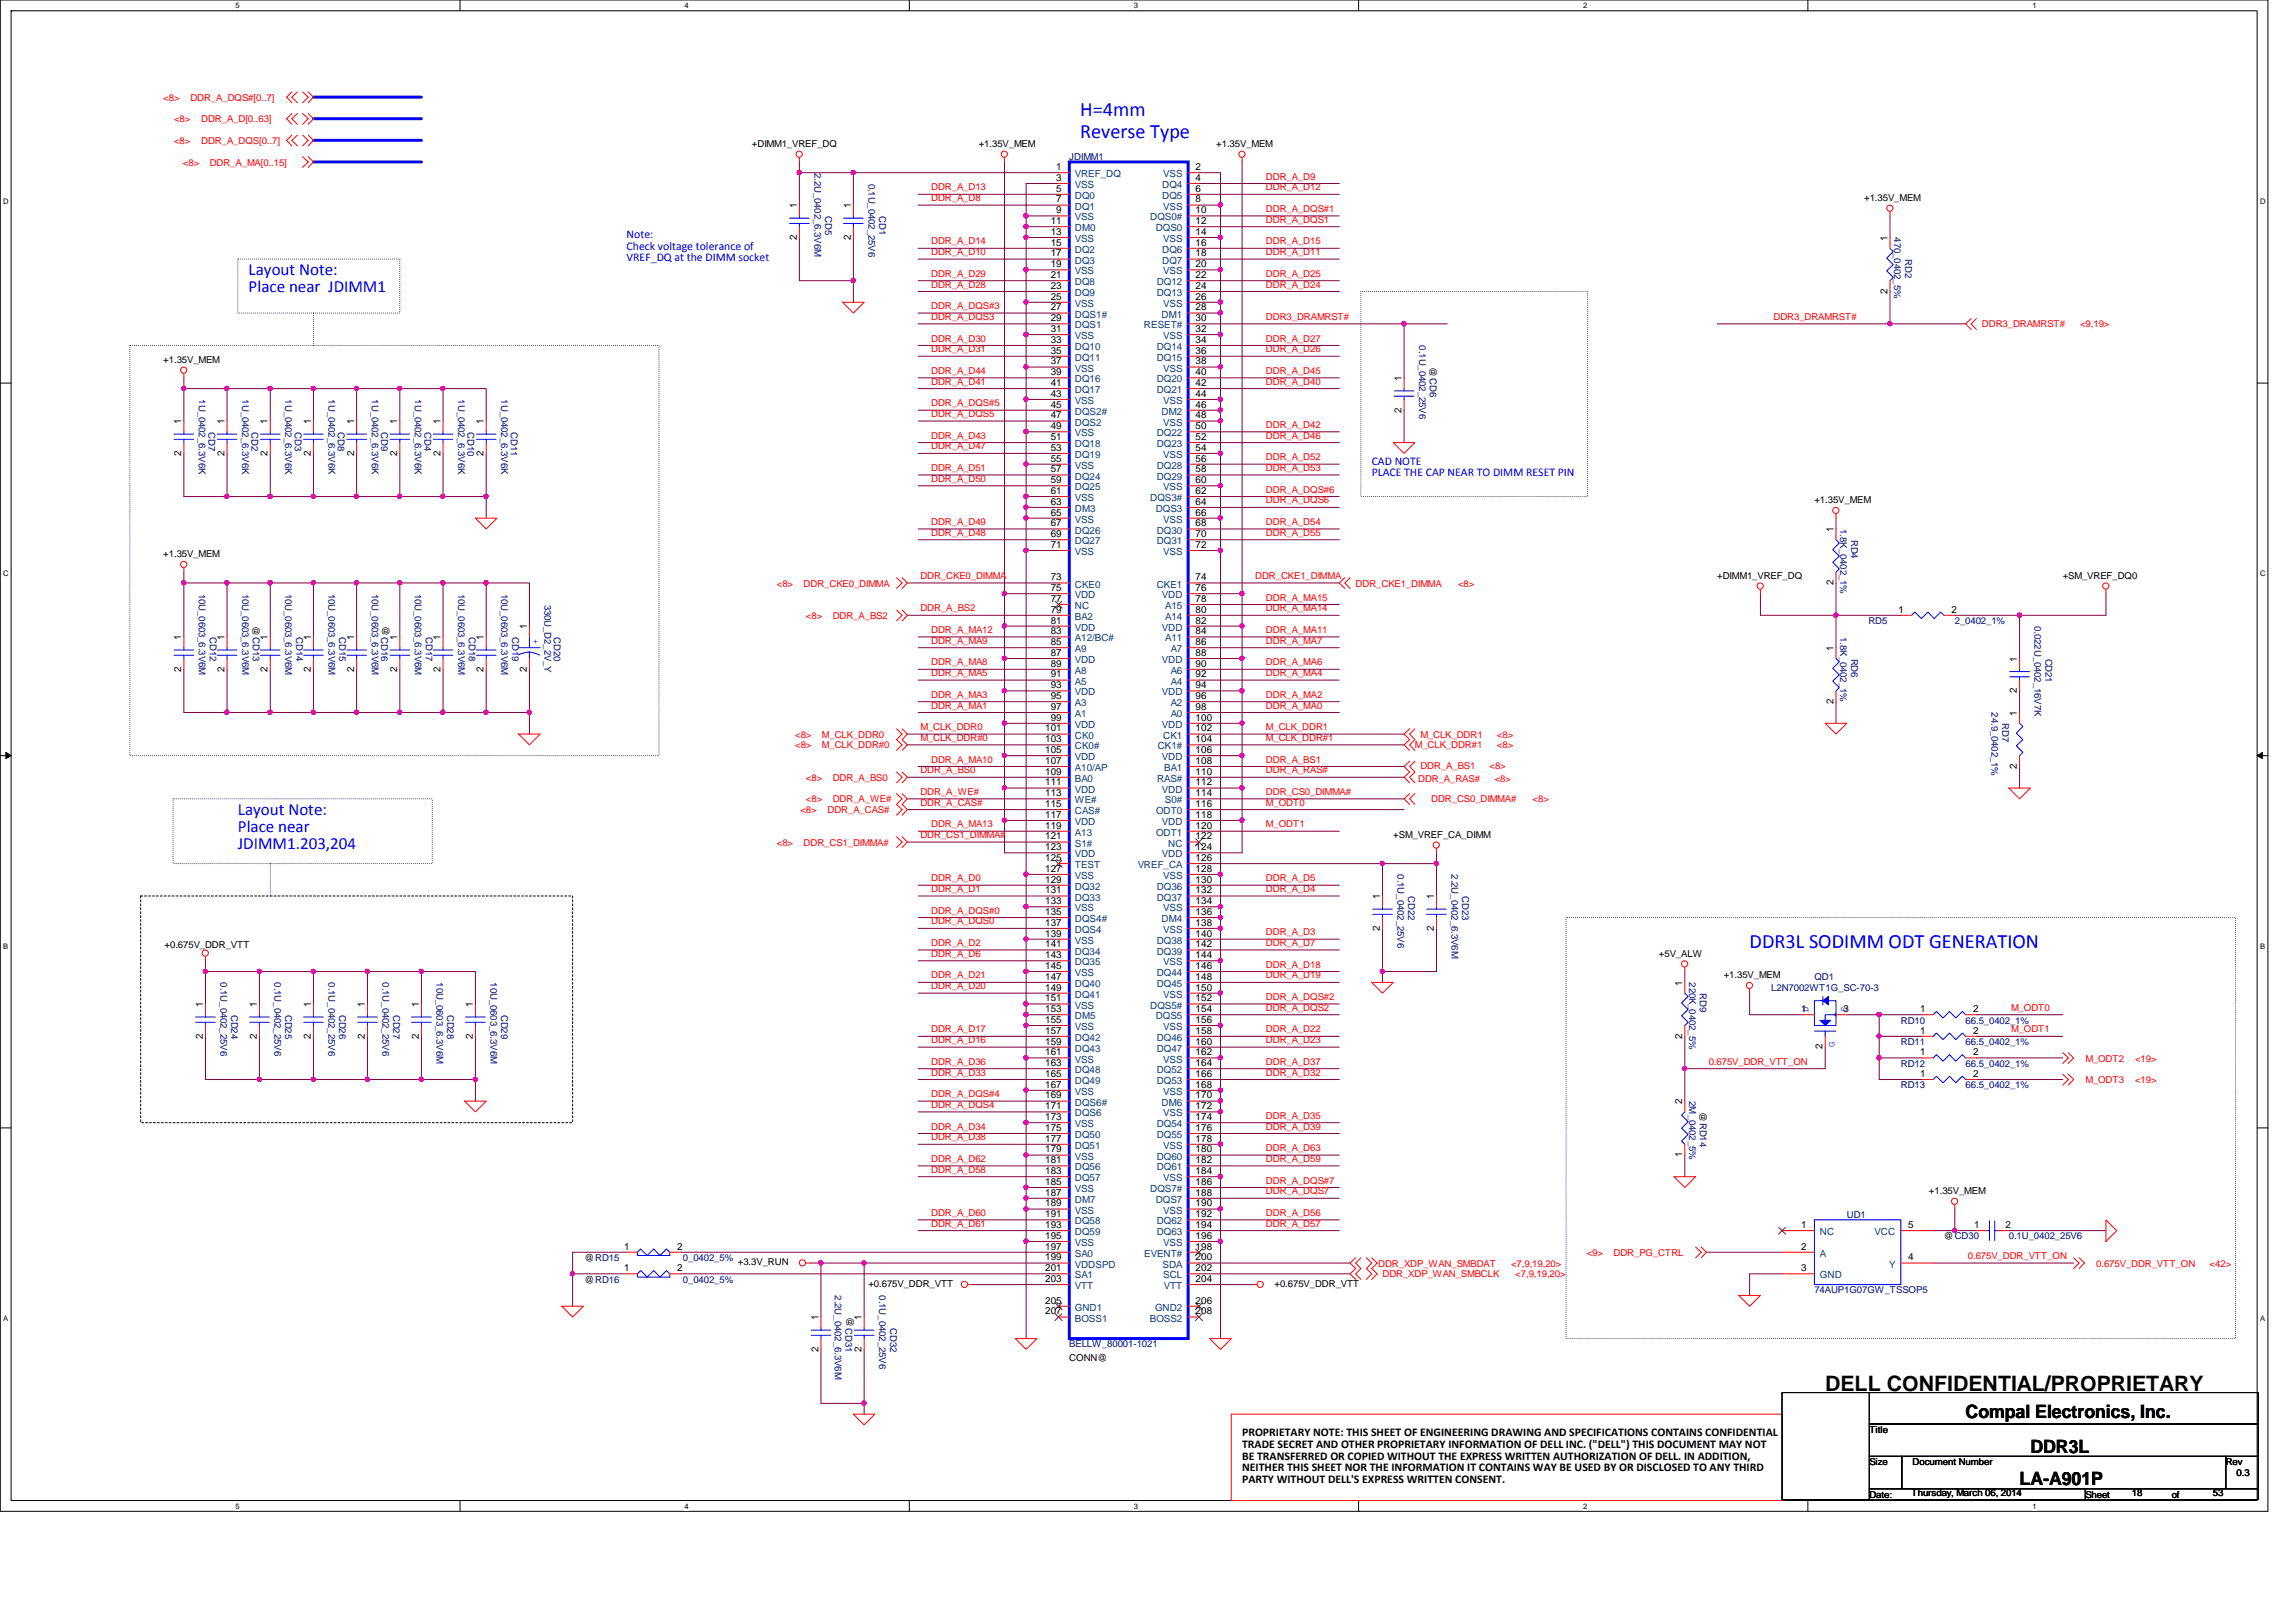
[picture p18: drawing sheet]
<svg xmlns="http://www.w3.org/2000/svg" width="297mm" height="210mm" viewBox="0 0 297 210" stroke-linecap="round" stroke-linejoin="round" font-family="sans-serif">
<defs><g id="words">
<text font-size="2.8" x="236.1" y="180">DELL CONFIDENTIAL/PROPRIETARY</text>
<g font-size="2.6" fill="#00f">
<text x="139.7" y="15.1">H=4mm</text>
<text x="139.7" y="17.9">Reverse Type</text>
<text x="226.4" y="122.6">DDR3L SODIMM ODT GENERATION</text>
</g>
<g font-size="2.4">
<text x="254.3" y="183.5">Compal Electronics, Inc.</text>
<text x="262.7" y="188">DDR3L</text>
<text x="261.3" y="192.2">LA-A901P</text>
</g>
<g font-size="2.2" fill="#00f">
<text x="32.2" y="35.6">Layout Note:</text>
<text x="32.2" y="37.8">Place near JDIMM1</text>
<text x="30.8" y="105.5">Layout Note:</text>
<text x="30.8" y="107.7">Place near</text>
<text x="30.8" y="109.9">JDIMM1.203,204</text>
</g>
<g font-size="1.5" fill="#00f">
<text x="81.1" y="30.8">Note:</text>
<text x="81.1" y="32.3">Check voltage tolerance of</text>
<text x="81.1" y="33.8">VREF_DQ at the DIMM socket</text>
<text x="177.5" y="60.1">CAD NOTE</text>
<text x="177.5" y="61.6">PLACE THE CAP NEAR TO DIMM RESET PIN</text>
</g>
<g font-size="1.5">
<text x="160.7" y="185.8">PROPRIETARY NOTE: THIS SHEET OF ENGINEERING DRAWING AND SPECIFICATIONS CONTAINS CONFIDENTIAL</text>
<text x="160.7" y="187.4">TRADE SECRET AND OTHER PROPRIETARY INFORMATION OF DELL INC. (&quot;DELL&quot;) THIS DOCUMENT MAY NOT</text>
<text x="160.7" y="188.9">BE TRANSFERRED OR COPIED WITHOUT THE EXPRESS WRITTEN AUTHORIZATION OF DELL. IN ADDITION,</text>
<text x="160.7" y="190.4">NEITHER THIS SHEET NOR THE INFORMATION IT CONTAINS WAY BE USED BY OR DISCLOSED TO ANY THIRD</text>
<text x="160.7" y="191.9">PARTY WITHOUT DELL'S EXPRESS WRITTEN CONSENT.</text>
</g>
<g font-size="1.3">
<text x="136.6" y="22">1</text>
<text x="136.6" y="23.4">3</text>
<text x="154.7" y="22">2</text>
<text x="154.7" y="23.4">4</text>
<text x="103.1" y="27" transform="rotate(-90 103.1 27)">1</text>
<text x="110.1" y="27" transform="rotate(-90 110.1 27)">1</text>
<text x="135.9" y="29">11</text>
<text x="136.6" y="24.8">5</text>
<text x="136.6" y="26.2">7</text>
<text x="136.6" y="27.6">9</text>
<text x="154.7" y="29">12</text>
<text x="154.7" y="26.2">8</text>
<text x="154.7" y="24.8">6</text>
<text x="154.7" y="27.6">10</text>
<text x="103.1" y="31" transform="rotate(-90 103.1 31)">2</text>
<text x="110.1" y="31" transform="rotate(-90 110.1 31)">2</text>
<text x="135.9" y="30.4">13</text>
<text x="135.9" y="31.8">15</text>
<text x="135.9" y="33.2">17</text>
<text x="135.9" y="34.6">19</text>
<text x="135.9" y="36">21</text>
<text x="154.7" y="36">22</text>
<text x="154.7" y="30.4">14</text>
<text x="154.7" y="34.6">20</text>
<text x="154.7" y="31.8">16</text>
<text x="154.7" y="33.2">18</text>
<text x="244.2" y="31.2" transform="rotate(-90 244.2 31.2)">1</text>
<text x="135.9" y="37.4">23</text>
<text x="135.9" y="38.8">25</text>
<text x="135.9" y="40.2">27</text>
<text x="135.9" y="41.6">29</text>
<text x="154.7" y="37.4">24</text>
<text x="154.7" y="38.8">26</text>
<text x="154.7" y="41.6">30</text>
<text x="154.7" y="40.2">28</text>
<text x="244.2" y="38" transform="rotate(-90 244.2 38)">2</text>
<text x="135.9" y="43">31</text>
<text x="135.9" y="44.4">33</text>
<text x="135.9" y="45.8">35</text>
<text x="135.9" y="47.2">37</text>
<text x="154.7" y="44.4">34</text>
<text x="154.7" y="45.8">36</text>
<text x="154.7" y="43">32</text>
<text x="154.7" y="47.2">38</text>
<text x="135.9" y="48.6">39</text>
<text x="135.9" y="50">41</text>
<text x="135.9" y="51.4">43</text>
<text x="135.9" y="52.7">45</text>
<text x="154.7" y="48.6">40</text>
<text x="154.7" y="50">42</text>
<text x="154.7" y="51.4">44</text>
<text x="154.7" y="52.7">46</text>
<text x="181.3" y="53.4" transform="rotate(-90 181.3 53.4)">2</text>
<text x="181.3" y="49.3" transform="rotate(-90 181.3 49.3)">1</text>
<text x="23.4" y="59" transform="rotate(-90 23.4 59)">2</text>
<text x="23.4" y="54.9" transform="rotate(-90 23.4 54.9)">1</text>
<text x="29" y="59" transform="rotate(-90 29 59)">2</text>
<text x="29" y="54.9" transform="rotate(-90 29 54.9)">1</text>
<text x="34.6" y="59" transform="rotate(-90 34.6 59)">2</text>
<text x="34.6" y="54.9" transform="rotate(-90 34.6 54.9)">1</text>
<text x="40.2" y="59" transform="rotate(-90 40.2 59)">2</text>
<text x="40.2" y="54.9" transform="rotate(-90 40.2 54.9)">1</text>
<text x="45.8" y="59" transform="rotate(-90 45.8 59)">2</text>
<text x="45.8" y="54.9" transform="rotate(-90 45.8 54.9)">1</text>
<text x="51.4" y="59" transform="rotate(-90 51.4 59)">2</text>
<text x="51.4" y="54.9" transform="rotate(-90 51.4 54.9)">1</text>
<text x="57" y="59" transform="rotate(-90 57 59)">2</text>
<text x="57" y="54.9" transform="rotate(-90 57 54.9)">1</text>
<text x="62.6" y="59" transform="rotate(-90 62.6 59)">2</text>
<text x="62.6" y="54.9" transform="rotate(-90 62.6 54.9)">1</text>
<text x="135.9" y="54.1">47</text>
<text x="135.9" y="55.5">49</text>
<text x="135.9" y="56.9">51</text>
<text x="135.9" y="58.3">53</text>
<text x="135.9" y="59.7">55</text>
<text x="154.7" y="55.5">50</text>
<text x="154.7" y="56.9">52</text>
<text x="154.7" y="59.7">56</text>
<text x="154.7" y="54.1">48</text>
<text x="154.7" y="58.3">54</text>
<text x="135.9" y="61.1">57</text>
<text x="135.9" y="62.5">59</text>
<text x="135.9" y="63.9">61</text>
<text x="135.9" y="65.3">63</text>
<text x="154.7" y="61.1">58</text>
<text x="154.7" y="65.3">64</text>
<text x="154.7" y="62.5">60</text>
<text x="154.7" y="63.9">62</text>
<text x="135.9" y="66.7">65</text>
<text x="135.9" y="68.1">67</text>
<text x="135.9" y="69.5">69</text>
<text x="135.9" y="70.9">71</text>
<text x="154.7" y="68.1">68</text>
<text x="154.7" y="69.5">70</text>
<text x="154.7" y="66.7">66</text>
<text x="154.7" y="70.9">72</text>
<text x="237.2" y="68.9" transform="rotate(-90 237.2 68.9)">1</text>
<text x="135.9" y="75.1">73</text>
<text x="135.9" y="76.5">75</text>
<text x="135.9" y="77.9">77</text>
<text x="154.7" y="75.1">74</text>
<text x="154.7" y="76.5">76</text>
<text x="154.7" y="77.9">78</text>
<text x="237.2" y="75.7" transform="rotate(-90 237.2 75.7)">2</text>
<text x="23.4" y="82.8" transform="rotate(-90 23.4 82.8)">1</text>
<text x="29" y="82.8" transform="rotate(-90 29 82.8)">1</text>
<text x="34.6" y="82.8" transform="rotate(-90 34.6 82.8)">1</text>
<text x="40.2" y="82.8" transform="rotate(-90 40.2 82.8)">1</text>
<text x="45.8" y="82.8" transform="rotate(-90 45.8 82.8)">1</text>
<text x="51.4" y="82.8" transform="rotate(-90 51.4 82.8)">1</text>
<text x="57" y="82.8" transform="rotate(-90 57 82.8)">1</text>
<text x="62.6" y="82.8" transform="rotate(-90 62.6 82.8)">1</text>
<text x="68.2" y="81.4" transform="rotate(-90 68.2 81.4)">1</text>
<text x="135.9" y="79.3">79</text>
<text x="135.9" y="80.7">81</text>
<text x="135.9" y="82.1">83</text>
<text x="135.9" y="83.5">85</text>
<text x="154.7" y="80.7">82</text>
<text x="154.7" y="79.3">80</text>
<text x="154.7" y="82.1">84</text>
<text x="154.7" y="83.5">86</text>
<text x="245.6" y="79.3">1</text>
<text x="252.5" y="79.3">2</text>
<text x="23.4" y="86.9" transform="rotate(-90 23.4 86.9)">2</text>
<text x="29" y="86.9" transform="rotate(-90 29 86.9)">2</text>
<text x="34.6" y="86.9" transform="rotate(-90 34.6 86.9)">2</text>
<text x="40.2" y="86.9" transform="rotate(-90 40.2 86.9)">2</text>
<text x="45.8" y="86.9" transform="rotate(-90 45.8 86.9)">2</text>
<text x="51.4" y="86.9" transform="rotate(-90 51.4 86.9)">2</text>
<text x="57" y="86.9" transform="rotate(-90 57 86.9)">2</text>
<text x="62.6" y="86.9" transform="rotate(-90 62.6 86.9)">2</text>
<text x="68.2" y="86.9" transform="rotate(-90 68.2 86.9)">2</text>
<text x="135.9" y="84.9">87</text>
<text x="135.9" y="86.3">89</text>
<text x="135.9" y="87.7">91</text>
<text x="135.9" y="89.1">93</text>
<text x="154.7" y="84.9">88</text>
<text x="154.7" y="89.1">94</text>
<text x="154.7" y="86.3">90</text>
<text x="154.7" y="87.7">92</text>
<text x="237.2" y="84.2" transform="rotate(-90 237.2 84.2)">1</text>
<text x="260.9" y="89.7" transform="rotate(-90 260.9 89.7)">2</text>
<text x="260.9" y="85.6" transform="rotate(-90 260.9 85.6)">1</text>
<text x="135.2" y="94.7">101</text>
<text x="135.9" y="90.5">95</text>
<text x="135.9" y="91.9">97</text>
<text x="135.9" y="93.3">99</text>
<text x="154.7" y="93.3">100</text>
<text x="154.7" y="94.7">102</text>
<text x="154.7" y="90.5">96</text>
<text x="154.7" y="91.9">98</text>
<text x="237.2" y="91.1" transform="rotate(-90 237.2 91.1)">2</text>
<text x="260.9" y="92.6" transform="rotate(-90 260.9 92.6)">1</text>
<text x="135.2" y="96.1">103</text>
<text x="135.2" y="97.5">105</text>
<text x="135.2" y="98.8">107</text>
<text x="135.2" y="100.2">109</text>
<text x="135.2" y="101.6">111</text>
<text x="154.7" y="97.5">106</text>
<text x="154.7" y="101.6">112</text>
<text x="154.7" y="98.8">108</text>
<text x="154.7" y="100.2">110</text>
<text x="154.7" y="96.1">104</text>
<text x="260.9" y="99.5" transform="rotate(-90 260.9 99.5)">2</text>
<text x="135.2" y="103">113</text>
<text x="135.2" y="104.4">115</text>
<text x="135.2" y="105.8">117</text>
<text x="135.2" y="107.2">119</text>
<text x="154.7" y="105.8">118</text>
<text x="154.7" y="104.4">116</text>
<text x="154.7" y="107.2">120</text>
<text x="154.7" y="103">114</text>
<text x="135.2" y="108.6">121</text>
<text x="135.2" y="110">123</text>
<text x="135.2" y="111.4">125</text>
<text x="135.2" y="112.8">127</text>
<text x="154.7" y="110">124</text>
<text x="154.7" y="112.8">128</text>
<text x="154.7" y="111.4">126</text>
<text x="154.7" y="108.6">122</text>
<text x="135.2" y="114.2">129</text>
<text x="135.2" y="115.6">131</text>
<text x="135.2" y="117">133</text>
<text x="135.2" y="118.4">135</text>
<text x="135.2" y="119.8">137</text>
<text x="154.7" y="114.2">130</text>
<text x="154.7" y="115.6">132</text>
<text x="154.7" y="117">134</text>
<text x="154.7" y="119.8">138</text>
<text x="154.7" y="118.4">136</text>
<text x="178.5" y="116.4" transform="rotate(-90 178.5 116.4)">1</text>
<text x="185.5" y="116.4" transform="rotate(-90 185.5 116.4)">1</text>
<text x="135.2" y="121.2">139</text>
<text x="135.2" y="122.6">141</text>
<text x="135.2" y="124">143</text>
<text x="135.2" y="125.4">145</text>
<text x="154.7" y="121.2">140</text>
<text x="154.7" y="122.6">142</text>
<text x="154.7" y="125.4">146</text>
<text x="154.7" y="124">144</text>
<text x="178.5" y="120.4" transform="rotate(-90 178.5 120.4)">2</text>
<text x="185.5" y="120.4" transform="rotate(-90 185.5 120.4)">2</text>
<text x="26.2" y="130.3" transform="rotate(-90 26.2 130.3)">1</text>
<text x="33.2" y="130.3" transform="rotate(-90 33.2 130.3)">1</text>
<text x="40.2" y="130.3" transform="rotate(-90 40.2 130.3)">1</text>
<text x="47.2" y="130.3" transform="rotate(-90 47.2 130.3)">1</text>
<text x="54.2" y="130.3" transform="rotate(-90 54.2 130.3)">1</text>
<text x="61.2" y="130.3" transform="rotate(-90 61.2 130.3)">1</text>
<text x="135.2" y="126.8">147</text>
<text x="135.2" y="128.2">149</text>
<text x="135.2" y="129.6">151</text>
<text x="135.2" y="131">153</text>
<text x="154.7" y="126.8">148</text>
<text x="154.7" y="131">154</text>
<text x="154.7" y="128.2">150</text>
<text x="154.7" y="129.6">152</text>
<text x="217.6" y="127.6" transform="rotate(-90 217.6 127.6)">1</text>
<text x="233" y="131">1</text>
<text x="238.5" y="131">3</text>
<text x="248.4" y="131">1</text>
<text x="255.3" y="131">2</text>
<text x="26.2" y="134.4" transform="rotate(-90 26.2 134.4)">2</text>
<text x="33.2" y="134.4" transform="rotate(-90 33.2 134.4)">2</text>
<text x="40.2" y="134.4" transform="rotate(-90 40.2 134.4)">2</text>
<text x="47.2" y="134.4" transform="rotate(-90 47.2 134.4)">2</text>
<text x="54.2" y="134.4" transform="rotate(-90 54.2 134.4)">2</text>
<text x="61.2" y="134.4" transform="rotate(-90 61.2 134.4)">2</text>
<text x="135.2" y="132.4">155</text>
<text x="135.2" y="133.8">157</text>
<text x="135.2" y="135.2">159</text>
<text x="135.2" y="136.6">161</text>
<text x="135.2" y="138">163</text>
<text x="154.7" y="133.8">158</text>
<text x="154.7" y="135.2">160</text>
<text x="154.7" y="138">164</text>
<text x="154.7" y="132.4">156</text>
<text x="154.7" y="136.6">162</text>
<text x="217.6" y="134.4" transform="rotate(-90 217.6 134.4)">2</text>
<text x="235.8" y="135.8" transform="rotate(-90 235.8 135.8)">2</text>
<text x="248.4" y="133.8">1</text>
<text x="248.4" y="136.6">1</text>
<text x="255.3" y="133.8">2</text>
<text x="255.3" y="136.6">2</text>
<text x="135.2" y="139.4">165</text>
<text x="135.2" y="140.8">167</text>
<text x="135.2" y="142.2">169</text>
<text x="135.2" y="143.6">171</text>
<text x="154.7" y="139.4">166</text>
<text x="154.7" y="140.8">168</text>
<text x="154.7" y="143.6">172</text>
<text x="154.7" y="142.2">170</text>
<text x="217.6" y="142.9" transform="rotate(-90 217.6 142.9)">2</text>
<text x="248.4" y="139.4">1</text>
<text x="255.3" y="139.4">2</text>
<text x="135.2" y="144.9">173</text>
<text x="135.2" y="146.3">175</text>
<text x="135.2" y="147.7">177</text>
<text x="135.2" y="149.1">179</text>
<text x="154.7" y="144.9">174</text>
<text x="154.7" y="146.3">176</text>
<text x="154.7" y="149.1">180</text>
<text x="154.7" y="147.7">178</text>
<text x="217.6" y="149.8" transform="rotate(-90 217.6 149.8)">1</text>
<text x="135.2" y="150.5">181</text>
<text x="135.2" y="151.9">183</text>
<text x="135.2" y="153.3">185</text>
<text x="135.2" y="154.7">187</text>
<text x="154.7" y="150.5">182</text>
<text x="154.7" y="154.7">188</text>
<text x="154.7" y="151.9">184</text>
<text x="154.7" y="153.3">186</text>
<text x="80.8" y="161.7">1</text>
<text x="87.6" y="161.7">2</text>
<text x="135.2" y="156.1">189</text>
<text x="135.2" y="157.5">191</text>
<text x="135.2" y="158.9">193</text>
<text x="135.2" y="160.3">195</text>
<text x="135.2" y="161.7">197</text>
<text x="154.7" y="157.5">192</text>
<text x="154.7" y="158.9">194</text>
<text x="154.7" y="156.1">190</text>
<text x="154.7" y="160.3">196</text>
<text x="154.7" y="161.7">198</text>
<text x="233" y="158.9">1</text>
<text x="233" y="161.7">2</text>
<text x="246.9" y="158.9">5</text>
<text x="255.4" y="158.9">1</text>
<text x="259.5" y="158.9">2</text>
<text x="80.8" y="164.5">1</text>
<text x="87.6" y="164.5">2</text>
<text x="135.2" y="163.1">199</text>
<text x="135.2" y="164.5">201</text>
<text x="135.2" y="165.9">203</text>
<text x="154.7" y="164.5">202</text>
<text x="154.7" y="163.1">200</text>
<text x="154.7" y="165.9">204</text>
<text x="233" y="164.5">3</text>
<text x="246.9" y="163.1">4</text>
<text x="105.9" y="170.9" transform="rotate(-90 105.9 170.9)">1</text>
<text x="111.5" y="170.9" transform="rotate(-90 111.5 170.9)">1</text>
<text x="135.2" y="168.7">205</text>
<text x="135.2" y="170.1">207</text>
<text x="154.7" y="170.1">208</text>
<text x="154.7" y="168.7">206</text>
<text x="105.9" y="174.9" transform="rotate(-90 105.9 174.9)">2</text>
<text x="111.5" y="174.9" transform="rotate(-90 111.5 174.9)">2</text>
</g>
<g font-size="1.3" fill="#004080">
<text x="139.1" y="22.9">VREF_DQ</text>
<text x="150.5" y="22.9">VSS</text>
<text x="139.1" y="24.3">VSS</text>
<text x="139.1" y="25.7">DQ0</text>
<text x="139.1" y="27.1">DQ1</text>
<text x="139.1" y="28.5">VSS</text>
<text x="139.1" y="29.9">DM0</text>
<text x="148.8" y="28.5">DQS0#</text>
<text x="149.5" y="29.9">DQS0</text>
<text x="150.4" y="24.3">DQ4</text>
<text x="150.4" y="25.7">DQ5</text>
<text x="150.5" y="27.1">VSS</text>
<text x="139.1" y="31.3">VSS</text>
<text x="139.1" y="32.7">DQ2</text>
<text x="139.1" y="34.1">DQ3</text>
<text x="139.1" y="35.5">VSS</text>
<text x="150.4" y="32.7">DQ6</text>
<text x="150.4" y="34.1">DQ7</text>
<text x="150.5" y="31.3">VSS</text>
<text x="150.5" y="35.5">VSS</text>
<text x="139.1" y="36.9">DQ8</text>
<text x="139.1" y="38.3">DQ9</text>
<text x="139.1" y="39.7">VSS</text>
<text x="139.1" y="41.1">DQS1#</text>
<text x="149.6" y="36.9">DQ12</text>
<text x="149.6" y="38.3">DQ13</text>
<text x="150.3" y="41.1">DM1</text>
<text x="150.5" y="39.7">VSS</text>
<text x="139.1" y="42.5">DQS1</text>
<text x="139.1" y="43.9">VSS</text>
<text x="139.1" y="45.3">DQ10</text>
<text x="139.1" y="46.7">DQ11</text>
<text x="148" y="42.5">RESET#</text>
<text x="149.6" y="45.3">DQ14</text>
<text x="149.6" y="46.7">DQ15</text>
<text x="150.5" y="43.9">VSS</text>
<text x="139.1" y="48.1">VSS</text>
<text x="139.1" y="49.5">DQ16</text>
<text x="139.1" y="50.9">DQ17</text>
<text x="139.1" y="52.3">VSS</text>
<text x="139.1" y="53.7">DQS2#</text>
<text x="149.6" y="49.5">DQ20</text>
<text x="149.6" y="50.9">DQ21</text>
<text x="150.3" y="53.7">DM2</text>
<text x="150.5" y="48.1">VSS</text>
<text x="150.5" y="52.3">VSS</text>
<text x="139.1" y="55.1">DQS2</text>
<text x="139.1" y="56.5">VSS</text>
<text x="139.1" y="57.9">DQ18</text>
<text x="139.1" y="59.3">DQ19</text>
<text x="149.6" y="56.5">DQ22</text>
<text x="149.6" y="57.9">DQ23</text>
<text x="150.5" y="55.1">VSS</text>
<text x="150.5" y="59.3">VSS</text>
<text x="139.1" y="60.7">VSS</text>
<text x="139.1" y="62.1">DQ24</text>
<text x="139.1" y="63.5">DQ25</text>
<text x="139.1" y="64.9">VSS</text>
<text x="148.8" y="64.9">DQS3#</text>
<text x="149.6" y="60.7">DQ28</text>
<text x="149.6" y="62.1">DQ29</text>
<text x="150.5" y="63.5">VSS</text>
<text x="139.1" y="66.3">DM3</text>
<text x="139.1" y="67.6">VSS</text>
<text x="139.1" y="69">DQ26</text>
<text x="139.1" y="70.4">DQ27</text>
<text x="139.1" y="71.8">VSS</text>
<text x="149.5" y="66.3">DQS3</text>
<text x="149.6" y="69">DQ30</text>
<text x="149.6" y="70.4">DQ31</text>
<text x="150.5" y="67.6">VSS</text>
<text x="150.5" y="71.8">VSS</text>
<text x="139.1" y="76">CKE0</text>
<text x="139.1" y="77.4">VDD</text>
<text x="149.6" y="76">CKE1</text>
<text x="150.3" y="77.4">VDD</text>
<text x="139.1" y="78.8">NC</text>
<text x="139.1" y="80.2">BA2</text>
<text x="139.1" y="81.6">VDD</text>
<text x="139.1" y="83">A12/BC#</text>
<text x="150.3" y="81.6">VDD</text>
<text x="150.7" y="78.8">A15</text>
<text x="150.7" y="80.2">A14</text>
<text x="150.7" y="83">A11</text>
<text x="139.1" y="84.4">A9</text>
<text x="139.1" y="85.8">VDD</text>
<text x="139.1" y="87.2">A8</text>
<text x="139.1" y="88.6">A5</text>
<text x="150.3" y="85.8">VDD</text>
<text x="151.5" y="84.4">A7</text>
<text x="151.5" y="87.2">A6</text>
<text x="151.5" y="88.6">A4</text>
<text x="139.1" y="90">VDD</text>
<text x="139.1" y="91.4">A3</text>
<text x="139.1" y="92.8">A1</text>
<text x="139.1" y="94.2">VDD</text>
<text x="139.1" y="95.6">CK0</text>
<text x="150.3" y="90">VDD</text>
<text x="150.3" y="94.2">VDD</text>
<text x="150.5" y="95.6">CK1</text>
<text x="151.5" y="91.4">A2</text>
<text x="151.5" y="92.8">A0</text>
<text x="139.1" y="97">CK0#</text>
<text x="139.1" y="98.4">VDD</text>
<text x="139.1" y="99.8">A10/AP</text>
<text x="139.1" y="101.2">BA0</text>
<text x="149.7" y="101.2">RAS#</text>
<text x="149.8" y="97">CK1#</text>
<text x="150.3" y="98.4">VDD</text>
<text x="150.6" y="99.8">BA1</text>
<text x="139.1" y="102.6">VDD</text>
<text x="139.1" y="104">WE#</text>
<text x="139.1" y="105.4">CAS#</text>
<text x="139.1" y="106.8">VDD</text>
<text x="149.6" y="105.4">ODT0</text>
<text x="150.3" y="102.6">VDD</text>
<text x="150.3" y="106.8">VDD</text>
<text x="150.7" y="104">S0#</text>
<text x="139.1" y="108.2">A13</text>
<text x="139.1" y="109.6">S1#</text>
<text x="139.1" y="111">VDD</text>
<text x="139.1" y="112.4">TEST</text>
<text x="139.1" y="113.7">VSS</text>
<text x="147.2" y="112.4">VREF_CA</text>
<text x="149.6" y="108.2">ODT1</text>
<text x="150.3" y="111">VDD</text>
<text x="150.5" y="113.7">VSS</text>
<text x="151.1" y="109.6">NC</text>
<text x="139.1" y="115.1">DQ32</text>
<text x="139.1" y="116.5">DQ33</text>
<text x="139.1" y="117.9">VSS</text>
<text x="139.1" y="119.3">DQS4#</text>
<text x="149.6" y="115.1">DQ36</text>
<text x="149.6" y="116.5">DQ37</text>
<text x="150.3" y="119.3">DM4</text>
<text x="150.5" y="117.9">VSS</text>
<text x="139.1" y="120.7">DQS4</text>
<text x="139.1" y="122.1">VSS</text>
<text x="139.1" y="123.5">DQ34</text>
<text x="139.1" y="124.9">DQ35</text>
<text x="149.6" y="122.1">DQ38</text>
<text x="149.6" y="123.5">DQ39</text>
<text x="150.5" y="120.7">VSS</text>
<text x="150.5" y="124.9">VSS</text>
<text x="139.1" y="126.3">VSS</text>
<text x="139.1" y="127.7">DQ40</text>
<text x="139.1" y="129.1">DQ41</text>
<text x="139.1" y="130.5">VSS</text>
<text x="139.1" y="131.9">DM5</text>
<text x="148.8" y="130.5">DQS5#</text>
<text x="149.5" y="131.9">DQS5</text>
<text x="149.6" y="126.3">DQ44</text>
<text x="149.6" y="127.7">DQ45</text>
<text x="150.5" y="129.1">VSS</text>
<text x="139.1" y="133.3">VSS</text>
<text x="139.1" y="134.7">DQ42</text>
<text x="139.1" y="136.1">DQ43</text>
<text x="139.1" y="137.5">VSS</text>
<text x="149.6" y="134.7">DQ46</text>
<text x="149.6" y="136.1">DQ47</text>
<text x="150.5" y="133.3">VSS</text>
<text x="150.5" y="137.5">VSS</text>
<text x="139.1" y="138.9">DQ48</text>
<text x="139.1" y="140.3">DQ49</text>
<text x="139.1" y="141.7">VSS</text>
<text x="139.1" y="143.1">DQS6#</text>
<text x="149.6" y="138.9">DQ52</text>
<text x="149.6" y="140.3">DQ53</text>
<text x="150.3" y="143.1">DM6</text>
<text x="150.5" y="141.7">VSS</text>
<text x="139.1" y="144.5">DQS6</text>
<text x="139.1" y="145.9">VSS</text>
<text x="139.1" y="147.3">DQ50</text>
<text x="139.1" y="148.7">DQ51</text>
<text x="149.6" y="145.9">DQ54</text>
<text x="149.6" y="147.3">DQ55</text>
<text x="150.5" y="144.5">VSS</text>
<text x="150.5" y="148.7">VSS</text>
<text x="139.1" y="150.1">VSS</text>
<text x="139.1" y="151.5">DQ56</text>
<text x="139.1" y="152.9">DQ57</text>
<text x="139.1" y="154.3">VSS</text>
<text x="139.1" y="155.7">DM7</text>
<text x="148.8" y="154.3">DQS7#</text>
<text x="149.5" y="155.7">DQS7</text>
<text x="149.6" y="150.1">DQ60</text>
<text x="149.6" y="151.5">DQ61</text>
<text x="150.5" y="152.9">VSS</text>
<text x="139.1" y="157.1">VSS</text>
<text x="139.1" y="158.5">DQ58</text>
<text x="139.1" y="159.9">DQ59</text>
<text x="139.1" y="161.2">VSS</text>
<text x="149.6" y="158.5">DQ62</text>
<text x="149.6" y="159.9">DQ63</text>
<text x="150.5" y="157.1">VSS</text>
<text x="150.5" y="161.2">VSS</text>
<text x="235.5" y="159.9">NC</text>
<text x="242.5" y="159.9">VCC</text>
<text x="139.1" y="162.6">SA0</text>
<text x="139.1" y="164">VDDSPD</text>
<text x="139.1" y="165.4">SA1</text>
<text x="139.1" y="166.8">VTT</text>
<text x="148" y="162.6">EVENT#</text>
<text x="150.4" y="164">SDA</text>
<text x="150.5" y="165.4">SCL</text>
<text x="150.6" y="166.8">VTT</text>
<text x="235.5" y="162.6">A</text>
<text x="235.5" y="165.4">GND</text>
<text x="244.4" y="164">Y</text>
<text x="139.1" y="169.6">GND1</text>
<text x="139.1" y="171">BOSS1</text>
<text x="148.8" y="171">BOSS2</text>
<text x="149.4" y="169.6">GND2</text>
</g>
<g font-size="1.2" fill="#f00">
<text x="21.1" y="13">&lt;8&gt;</text>
<text x="22.5" y="15.8">&lt;8&gt;</text>
<text x="24.6" y="13">DDR_A_DQS#[0..7]</text>
<text x="26" y="15.8">DDR_A_D[0..63]</text>
<text x="22.5" y="18.6">&lt;8&gt;</text>
<text x="23.7" y="21.4">&lt;8&gt;</text>
<text x="26" y="18.6">DDR_A_DQS[0..7]</text>
<text x="27.1" y="21.4">DDR_A_MA[0..15]</text>
<text x="163.8" y="23.2">DDR_A_D9</text>
<text x="120.5" y="24.6">DDR_A_D13</text>
<text x="120.5" y="26">DDR_A_D8</text>
<text x="163.8" y="24.6">DDR_A_D12</text>
<text x="163.8" y="27.4">DDR_A_DQS#1</text>
<text x="163.8" y="28.8">DDR_A_DQS1</text>
<text x="120.5" y="33">DDR_A_D10</text>
<text x="120.5" y="31.6">DDR_A_D14</text>
<text x="120.5" y="35.8">DDR_A_D29</text>
<text x="163.8" y="33">DDR_A_D11</text>
<text x="163.8" y="31.6">DDR_A_D15</text>
<text x="163.8" y="35.8">DDR_A_D25</text>
<text x="120.5" y="37.2">DDR_A_D28</text>
<text x="120.5" y="40">DDR_A_DQS#3</text>
<text x="120.5" y="41.4">DDR_A_DQS3</text>
<text x="163.8" y="41.4">DDR3_DRAMRST#</text>
<text x="163.8" y="37.2">DDR_A_D24</text>
<text x="229.4" y="41.4">DDR3_DRAMRST#</text>
<text x="120.5" y="44.2">DDR_A_D30</text>
<text x="120.5" y="45.6">DDR_A_D31</text>
<text x="163.8" y="45.6">DDR_A_D26</text>
<text x="163.8" y="44.2">DDR_A_D27</text>
<text x="256.4" y="42.4">DDR3_DRAMRST#</text>
<text x="269.1" y="42.4">&lt;9,19&gt;</text>
<text x="120.5" y="49.8">DDR_A_D41</text>
<text x="120.5" y="48.4">DDR_A_D44</text>
<text x="120.5" y="52.6">DDR_A_DQS#5</text>
<text x="120.5" y="54">DDR_A_DQS5</text>
<text x="163.8" y="49.8">DDR_A_D40</text>
<text x="163.8" y="48.4">DDR_A_D45</text>
<text x="120.5" y="56.8">DDR_A_D43</text>
<text x="120.5" y="58.2">DDR_A_D47</text>
<text x="163.8" y="55.4">DDR_A_D42</text>
<text x="163.8" y="56.8">DDR_A_D46</text>
<text x="163.8" y="59.6">DDR_A_D52</text>
<text x="120.5" y="62.4">DDR_A_D50</text>
<text x="120.5" y="61">DDR_A_D51</text>
<text x="163.8" y="61">DDR_A_D53</text>
<text x="163.8" y="63.8">DDR_A_DQS#6</text>
<text x="163.8" y="65.2">DDR_A_DQS6</text>
<text x="120.5" y="69.3">DDR_A_D48</text>
<text x="120.5" y="67.9">DDR_A_D49</text>
<text x="163.8" y="67.9">DDR_A_D54</text>
<text x="163.8" y="69.3">DDR_A_D55</text>
<text x="100.5" y="75.9">&lt;8&gt;</text>
<text x="104" y="75.9">DDR_CKE0_DIMMA</text>
<text x="119.1" y="74.9">DDR_CKE0_DIMMA</text>
<text x="162.4" y="74.9">DDR_CKE1_DIMMA</text>
<text x="163.8" y="77.7">DDR_A_MA15</text>
<text x="175.4" y="75.9">DDR_CKE1_DIMMA</text>
<text x="188.6" y="75.9">&lt;8&gt;</text>
<text x="104.3" y="80.1">&lt;8&gt;</text>
<text x="107.7" y="80.1">DDR_A_BS2</text>
<text x="119.1" y="79.1">DDR_A_BS2</text>
<text x="120.5" y="81.9">DDR_A_MA12</text>
<text x="120.5" y="83.3">DDR_A_MA9</text>
<text x="163.8" y="81.9">DDR_A_MA11</text>
<text x="163.8" y="79.1">DDR_A_MA14</text>
<text x="163.8" y="83.3">DDR_A_MA7</text>
<text x="120.5" y="87.5">DDR_A_MA5</text>
<text x="120.5" y="86.1">DDR_A_MA8</text>
<text x="163.8" y="87.5">DDR_A_MA4</text>
<text x="163.8" y="86.1">DDR_A_MA6</text>
<text x="102.9" y="95.5">&lt;8&gt;</text>
<text x="106.3" y="95.5">M_CLK_DDR0</text>
<text x="119.1" y="95.9">M_CLK_DDR#0</text>
<text x="119.1" y="94.5">M_CLK_DDR0</text>
<text x="120.5" y="91.7">DDR_A_MA1</text>
<text x="120.5" y="90.3">DDR_A_MA3</text>
<text x="163.8" y="91.7">DDR_A_MA0</text>
<text x="163.8" y="90.3">DDR_A_MA2</text>
<text x="163.8" y="95.9">M_CLK_DDR#1</text>
<text x="163.8" y="94.5">M_CLK_DDR1</text>
<text x="183.8" y="95.5">M_CLK_DDR1</text>
<text x="193.7" y="95.5">&lt;8&gt;</text>
<text x="102.9" y="96.9">&lt;8&gt;</text>
<text x="104.3" y="101">&lt;8&gt;</text>
<text x="106.3" y="96.9">M_CLK_DDR#0</text>
<text x="107.7" y="101">DDR_A_BS0</text>
<text x="119.1" y="100.1">DDR_A_BS0</text>
<text x="120.5" y="98.7">DDR_A_MA10</text>
<text x="163.8" y="98.7">DDR_A_BS1</text>
<text x="163.8" y="100.1">DDR_A_RAS#</text>
<text x="183" y="96.9">M_CLK_DDR#1</text>
<text x="183.5" y="101.2">DDR_A_RAS#</text>
<text x="183.8" y="99.5">DDR_A_BS1</text>
<text x="192.7" y="99.5">&lt;8&gt;</text>
<text x="193.4" y="101.2">&lt;8&gt;</text>
<text x="193.7" y="96.9">&lt;8&gt;</text>
<text x="103.5" y="105.2">&lt;8&gt;</text>
<text x="104.3" y="103.8">&lt;8&gt;</text>
<text x="107.1" y="105.2">DDR_A_CAS#</text>
<text x="107.7" y="103.8">DDR_A_WE#</text>
<text x="119.1" y="104.3">DDR_A_CAS#</text>
<text x="119.1" y="102.9">DDR_A_WE#</text>
<text x="120.5" y="107.1">DDR_A_MA13</text>
<text x="163.8" y="102.9">DDR_CS0_DIMMA#</text>
<text x="163.8" y="104.3">M_ODT0</text>
<text x="163.8" y="107.1">M_ODT1</text>
<text x="185.2" y="103.8">DDR_CS0_DIMMA#</text>
<text x="198.3" y="103.8">&lt;8&gt;</text>
<text x="100.5" y="109.4">&lt;8&gt;</text>
<text x="104" y="109.4">DDR_CS1_DIMMA#</text>
<text x="119.1" y="108.5">DDR_CS1_DIMMA#</text>
<text x="120.5" y="114">DDR_A_D0</text>
<text x="120.5" y="115.4">DDR_A_D1</text>
<text x="120.5" y="118.2">DDR_A_DQS#0</text>
<text x="120.5" y="119.6">DDR_A_DQS0</text>
<text x="163.8" y="115.4">DDR_A_D4</text>
<text x="163.8" y="114">DDR_A_D5</text>
<text x="120.5" y="122.4">DDR_A_D2</text>
<text x="120.5" y="123.8">DDR_A_D6</text>
<text x="163.8" y="125.2">DDR_A_D18</text>
<text x="163.8" y="121">DDR_A_D3</text>
<text x="163.8" y="122.4">DDR_A_D7</text>
<text x="120.5" y="128">DDR_A_D20</text>
<text x="120.5" y="126.6">DDR_A_D21</text>
<text x="163.8" y="126.6">DDR_A_D19</text>
<text x="163.8" y="129.4">DDR_A_DQS#2</text>
<text x="163.8" y="130.8">DDR_A_DQS2</text>
<text x="260.2" y="130.8">M_ODT0</text>
<text x="120.5" y="135">DDR_A_D16</text>
<text x="120.5" y="133.6">DDR_A_D17</text>
<text x="120.5" y="137.8">DDR_A_D36</text>
<text x="163.8" y="133.6">DDR_A_D22</text>
<text x="163.8" y="135">DDR_A_D23</text>
<text x="163.8" y="137.8">DDR_A_D37</text>
<text x="221.1" y="137.8">0.675V_DDR_VTT_ON</text>
<text x="260.2" y="133.6">M_ODT1</text>
<text x="269.8" y="137.4">M_ODT2</text>
<text x="276.2" y="137.4">&lt;19&gt;</text>
<text x="120.5" y="139.2">DDR_A_D33</text>
<text x="120.5" y="142">DDR_A_DQS#4</text>
<text x="120.5" y="143.4">DDR_A_DQS4</text>
<text x="163.8" y="139.2">DDR_A_D32</text>
<text x="269.8" y="140.2">M_ODT3</text>
<text x="276.2" y="140.2">&lt;19&gt;</text>
<text x="120.5" y="146.2">DDR_A_D34</text>
<text x="120.5" y="147.6">DDR_A_D38</text>
<text x="163.8" y="144.8">DDR_A_D35</text>
<text x="163.8" y="146.2">DDR_A_D39</text>
<text x="163.8" y="149">DDR_A_D63</text>
<text x="120.5" y="151.8">DDR_A_D58</text>
<text x="120.5" y="150.4">DDR_A_D62</text>
<text x="163.8" y="150.4">DDR_A_D59</text>
<text x="163.8" y="153.2">DDR_A_DQS#7</text>
<text x="163.8" y="154.6">DDR_A_DQS7</text>
<text x="120.5" y="157.4">DDR_A_D60</text>
<text x="120.5" y="158.7">DDR_A_D61</text>
<text x="163.8" y="157.4">DDR_A_D56</text>
<text x="163.8" y="158.7">DDR_A_D57</text>
<text x="178.3" y="163.9">DDR_XDP_WAN_SMBDAT</text>
<text x="178.9" y="165.3">DDR_XDP_WAN_SMBCLK</text>
<text x="195.5" y="163.9">&lt;7,9,19,20&gt;</text>
<text x="196" y="165.3">&lt;7,9,19,20&gt;</text>
<text x="205.3" y="162.5">&lt;9&gt;</text>
<text x="208.7" y="162.5">DDR_PG_CTRL</text>
<text x="254.6" y="162.9">0.675V_DDR_VTT_ON</text>
<text x="271.2" y="163.9">0.675V_DDR_VTT_ON</text>
<text x="285.9" y="163.9">&lt;42&gt;</text>
</g>
<g font-size="1.2">
<text x="97.3" y="19">+DIMM1_VREF_DQ</text>
<text x="126.6" y="19">+1.35V_MEM</text>
<text x="157.3" y="19">+1.35V_MEM</text>
<text x="241.2" y="26">+1.35V_MEM</text>
<text x="21.1" y="46.9">+1.35V_MEM</text>
<text x="185" y="47.5" transform="rotate(90 185 47.5)">@CD6</text>
<text x="234.7" y="65.1">+1.35V_MEM</text>
<text x="21.1" y="72.1">+1.35V_MEM</text>
<text x="222.2" y="74.9">+DIMM1_VREF_DQ</text>
<text x="266.9" y="74.9">+SM_VREF_DQ0</text>
<text x="32.7" y="81" transform="rotate(90 32.7 81)">@CD13</text>
<text x="49.5" y="81" transform="rotate(90 49.5 81)">@CD16</text>
<text x="180.3" y="108.4">+SM_VREF_CA_DIMM</text>
<text x="21.3" y="122.7">+0.675V_DDR_VTT</text>
<text x="214.6" y="123.8">+5V_ALW</text>
<text x="223" y="126.6">+1.35V_MEM</text>
<text x="219.9" y="143.9" transform="rotate(90 219.9 143.9)">@RD14</text>
<text x="249.6" y="154.5">+1.35V_MEM</text>
<text x="251.5" y="160.4">@CD30</text>
<text x="75.6" y="163.2">@RD15</text>
<text x="75.6" y="166">@RD16</text>
<text x="95.5" y="163.7">+3.3V_RUN</text>
<text x="112.3" y="166.5">+0.675V_DDR_VTT</text>
<text x="164.9" y="166.5">+0.675V_DDR_VTT</text>
<text x="109.6" y="170.4" transform="rotate(90 109.6 170.4)">@CD31</text>
<text x="138.3" y="176.2">CONN@</text>
<text x="241.8" y="185.4">Title</text>
<text x="241.8" y="189.6">Size</text>
<text x="247.4" y="189.6">Document Number</text>
<text x="287.9" y="189.6">Rev</text>
<text x="289.3" y="191">0.3</text>
<text x="241.8" y="193.8">Date:</text>
<text x="247.3" y="193.6">Thursday, March 06, 2014</text>
<text x="269.8" y="193.8">Sheet</text>
<text x="275.8" y="193.6">18</text>
<text x="281" y="193.8">of</text>
<text x="286.3" y="193.6">53</text>
</g>
<g font-size="1.2" fill="#000080">
<text x="105.4" y="22.4" transform="rotate(90 105.4 22.4)">2.2U_0402_6.3V6M</text>
<text x="112.3" y="23.7" transform="rotate(90 112.3 23.7)">0.1U_0402_25V6</text>
<text x="138.3" y="20.7">JDIMM1</text>
<text x="106.8" y="27.9" transform="rotate(90 106.8 27.9)">CD5</text>
<text x="113.7" y="27.9" transform="rotate(90 113.7 27.9)">CD1</text>
<text x="245.1" y="30.7" transform="rotate(90 245.1 30.7)">470_0402_5%</text>
<text x="246.5" y="33.5" transform="rotate(90 246.5 33.5)">RD2</text>
<text x="183.6" y="44.7" transform="rotate(90 183.6 44.7)">0.1U_0402_25V6</text>
<text x="25.7" y="51.7" transform="rotate(90 25.7 51.7)">1U_0402_6.3V6K</text>
<text x="31.3" y="51.7" transform="rotate(90 31.3 51.7)">1U_0402_6.3V6K</text>
<text x="36.9" y="51.7" transform="rotate(90 36.9 51.7)">1U_0402_6.3V6K</text>
<text x="42.5" y="51.7" transform="rotate(90 42.5 51.7)">1U_0402_6.3V6K</text>
<text x="48.1" y="51.7" transform="rotate(90 48.1 51.7)">1U_0402_6.3V6K</text>
<text x="53.7" y="51.7" transform="rotate(90 53.7 51.7)">1U_0402_6.3V6K</text>
<text x="59.3" y="51.7" transform="rotate(90 59.3 51.7)">1U_0402_6.3V6K</text>
<text x="64.9" y="51.7" transform="rotate(90 64.9 51.7)">1U_0402_6.3V6K</text>
<text x="27" y="55.9" transform="rotate(90 27 55.9)">CD7</text>
<text x="32.6" y="55.9" transform="rotate(90 32.6 55.9)">CD2</text>
<text x="38.1" y="55.9" transform="rotate(90 38.1 55.9)">CD3</text>
<text x="43.7" y="55.9" transform="rotate(90 43.7 55.9)">CD8</text>
<text x="49.3" y="55.9" transform="rotate(90 49.3 55.9)">CD9</text>
<text x="54.9" y="55.9" transform="rotate(90 54.9 55.9)">CD4</text>
<text x="60.5" y="55.9" transform="rotate(90 60.5 55.9)">CD10</text>
<text x="66.1" y="55.9" transform="rotate(90 66.1 55.9)">CD11</text>
<text x="238.1" y="68.5" transform="rotate(90 238.1 68.5)">1.8K_0402_1%</text>
<text x="239.5" y="69.8" transform="rotate(90 239.5 69.8)">RD4</text>
<text x="25.7" y="76.8" transform="rotate(90 25.7 76.8)">10U_0603_6.3V6M</text>
<text x="31.3" y="76.8" transform="rotate(90 31.3 76.8)">10U_0603_6.3V6M</text>
<text x="36.9" y="76.8" transform="rotate(90 36.9 76.8)">10U_0603_6.3V6M</text>
<text x="42.5" y="76.8" transform="rotate(90 42.5 76.8)">10U_0603_6.3V6M</text>
<text x="48.1" y="76.8" transform="rotate(90 48.1 76.8)">10U_0603_6.3V6M</text>
<text x="53.7" y="76.8" transform="rotate(90 53.7 76.8)">10U_0603_6.3V6M</text>
<text x="59.3" y="76.8" transform="rotate(90 59.3 76.8)">10U_0603_6.3V6M</text>
<text x="64.9" y="76.8" transform="rotate(90 64.9 76.8)">10U_0603_6.3V6M</text>
<text x="27.1" y="82.4" transform="rotate(90 27.1 82.4)">CD12</text>
<text x="38.3" y="82.4" transform="rotate(90 38.3 82.4)">CD14</text>
<text x="43.9" y="82.4" transform="rotate(90 43.9 82.4)">CD15</text>
<text x="55.1" y="82.4" transform="rotate(90 55.1 82.4)">CD17</text>
<text x="60.7" y="82.4" transform="rotate(90 60.7 82.4)">CD18</text>
<text x="66.2" y="82.4" transform="rotate(90 66.2 82.4)">CD19</text>
<text x="70.4" y="78.2" transform="rotate(90 70.4 78.2)">330U_D2_2V_Y</text>
<text x="71.7" y="82.4" transform="rotate(90 71.7 82.4)">CD20</text>
<text x="238.1" y="82.4" transform="rotate(90 238.1 82.4)">1.8K_0402_1%</text>
<text x="241.7" y="80.8">RD5</text>
<text x="252.9" y="80.8">2_0402_1%</text>
<text x="263.2" y="81" transform="rotate(90 263.2 81)">0.022U_0402_16V7K</text>
<text x="239.5" y="85.2" transform="rotate(90 239.5 85.2)">RD6</text>
<text x="264.6" y="85.2" transform="rotate(90 264.6 85.2)">CD21</text>
<text x="257.6" y="92.2" transform="rotate(90 257.6 92.2)">24.9_0402_1%</text>
<text x="259" y="93.6" transform="rotate(90 259 93.6)">RD7</text>
<text x="180.8" y="113.2" transform="rotate(90 180.8 113.2)">0.1U_0402_25V6</text>
<text x="187.8" y="113.2" transform="rotate(90 187.8 113.2)">2.2U_0402_6.3V6M</text>
<text x="182.2" y="116" transform="rotate(90 182.2 116)">CD22</text>
<text x="189.2" y="116" transform="rotate(90 189.2 116)">CD23</text>
<text x="28.5" y="127.1" transform="rotate(90 28.5 127.1)">0.1U_0402_25V6</text>
<text x="29.9" y="131.3" transform="rotate(90 29.9 131.3)">CD24</text>
<text x="35.5" y="127.1" transform="rotate(90 35.5 127.1)">0.1U_0402_25V6</text>
<text x="36.9" y="131.3" transform="rotate(90 36.9 131.3)">CD25</text>
<text x="42.5" y="127.1" transform="rotate(90 42.5 127.1)">0.1U_0402_25V6</text>
<text x="43.9" y="131.3" transform="rotate(90 43.9 131.3)">CD26</text>
<text x="49.5" y="127.1" transform="rotate(90 49.5 127.1)">0.1U_0402_25V6</text>
<text x="50.9" y="131.3" transform="rotate(90 50.9 131.3)">CD27</text>
<text x="56.5" y="127.1" transform="rotate(90 56.5 127.1)">10U_0603_6.3V6M</text>
<text x="57.9" y="131.3" transform="rotate(90 57.9 131.3)">CD28</text>
<text x="63.5" y="127.1" transform="rotate(90 63.5 127.1)">10U_0603_6.3V6M</text>
<text x="64.9" y="131.3" transform="rotate(90 64.9 131.3)">CD29</text>
<text x="218.5" y="127.1" transform="rotate(90 218.5 127.1)">220K_0402_5%</text>
<text x="219.9" y="128.5" transform="rotate(90 219.9 128.5)">RD9</text>
<text x="229.1" y="128.3">L2N7002WT1G_SC-70-3</text>
<text x="234.7" y="126.9">QD1</text>
<text x="245.9" y="132.5">RD10</text>
<text x="245.9" y="135.3">RD11</text>
<text x="254.3" y="132.5">66.5_0402_1%</text>
<text x="254.3" y="135.3">66.5_0402_1%</text>
<text x="218.5" y="142.5" transform="rotate(90 218.5 142.5)">2M_0402_5%</text>
<text x="245.9" y="140.8">RD13</text>
<text x="245.9" y="138">RD12</text>
<text x="254.3" y="140.8">66.5_0402_1%</text>
<text x="254.3" y="138">66.5_0402_1%</text>
<text x="238.9" y="157.6">UD1</text>
<text x="259.9" y="160.4">0.1U_0402_25V6</text>
<text x="88.3" y="163.2">0_0402_5%</text>
<text x="88.3" y="166">0_0402_5%</text>
<text x="108" y="167.6" transform="rotate(90 108 167.6)">2.2U_0402_6.3V6M</text>
<text x="113.7" y="167.6" transform="rotate(90 113.7 167.6)">0.1U_0402_25V6</text>
<text x="234.7" y="167.4">74AUP1G07GW_TSSOP5</text>
<text x="115.1" y="171.8" transform="rotate(90 115.1 171.8)">CD32</text>
<text x="138.3" y="174.4">BELLW_80001-1021</text>
</g>
<g font-size="1.2" fill="#00f">
<text x="68.9" y="83.3">+</text>
<text x="234" y="131" transform="rotate(-90 234 131)">D</text>
<text x="238.9" y="131" transform="rotate(-90 238.9 131)">S</text>
<text x="237.3" y="135.5" transform="rotate(-90 237.3 135.5)">G</text>
</g>
<g font-size="1">
<text x="30.5" y="1.1">5</text>
<text x="88.6" y="1.1">4</text>
<text x="146.7" y="1.1">3</text>
<text x="204.8" y="1.1">2</text>
<text x="262.9" y="1.1">1</text>
<text x=".4" y="26.4">D</text>
<text x="292.4" y="26.4">D</text>
<text x=".4" y="74.5">C</text>
<text x="292.4" y="74.5">C</text>
<text x=".4" y="122.8">B</text>
<text x="292.4" y="122.8">B</text>
<text x=".4" y="170.9">A</text>
<text x="292.4" y="170.9">A</text>
<text x="30.5" y="195.2">5</text>
<text x="88.6" y="195.2">4</text>
<text x="146.7" y="195.2">3</text>
<text x="204.8" y="195.2">2</text>
<text x="262.9" y="195.2">1</text>
</g>
</g></defs>
<path d="M0 0h293.4v195.6h-293.4zM1.4 1.4h290.6v192.8h-290.6z" fill="none" stroke="#000" stroke-width=".13"/>
<g fill="#fff">
<path d="M30.5 .2h.5v1.1h-.5z"/>
<path d="M30.5 194.4h.5v1.1h-.5z"/>
</g>
<path d="M59.5 0v1.4M59.5 194.2v1.4" fill="none" stroke="#000" stroke-width=".13"/>
<g fill="#fff">
<path d="M88.6 .2h.5v1.1h-.5z"/>
<path d="M88.6 194.4h.5v1.1h-.5z"/>
</g>
<path d="M117.6 0v1.4M117.6 194.2v1.4" fill="none" stroke="#000" stroke-width=".13"/>
<g fill="#fff">
<path d="M146.7 .2h.5v1.1h-.5z"/>
<path d="M146.7 194.4h.5v1.1h-.5z"/>
</g>
<path d="M175.8 0v1.4M175.8 194.2v1.4" fill="none" stroke="#000" stroke-width=".13"/>
<g fill="#fff">
<path d="M204.8 .2h.6v1.1h-.6z"/>
<path d="M204.8 194.4h.6v1.1h-.6z"/>
</g>
<path d="M233.9 0v1.4M233.9 194.2v1.4" fill="none" stroke="#000" stroke-width=".13"/>
<g fill="#fff">
<path d="M262.9 .2h.6v1.1h-.6z"/>
<path d="M262.9 194.4h.6v1.1h-.6z"/>
<path d="M.4 25.5h.7v1.1h-.7z"/>
<path d="M292.4 25.5h.7v1.1h-.7z"/>
<path d="M.4 73.7h.7v1.1h-.7z"/>
<path d="M292.4 73.7h.7v1.1h-.7z"/>
</g>
<path d="M0 49.6h1.4M292 49.6h1.4" fill="none" stroke="#000" stroke-width=".13"/>
<g fill="#fff">
<path d="M.4 121.9h.7v1.1h-.7z"/>
<path d="M292.4 121.9h.6v1.1h-.6z"/>
</g>
<path d="M0 97.8h1.4M.8 97.4l.6 .4-.6 .4zM292 97.8l.7-.4v.8zM292 97.8h1.4" fill="none" stroke="#000" stroke-width=".13"/>
<path d="M.8 97.4l.6 .4-.6 .4zM292 97.8l.7-.4v.8z" fill="#000"/>
<g fill="#fff">
<path d="M.4 170.1h.7v1.1h-.7z"/>
<path d="M292.4 170.1h.6v1.1h-.6z"/>
</g>
<path d="M0 146h1.4M292 146h1.4" fill="none" stroke="#000" stroke-width=".13"/>
<path d="M30.8 33.5h20.9v7h-20.9zM176.1 37.7h29.3v26.6h-29.3zM16.8 44.7h68.5v53.1h-68.5zM40.6 44.7v-4.2M40.6 40.5h.1M22.4 103.4h33.5v8.4h-33.5zM35 116v-4.2M35 111.8h.1M202.6 118.7h86.6v54.5h-86.6z" fill="none" stroke="#000" stroke-width=".13" stroke-dasharray="0 .3"/>
<path d="M18.2 116h55.9v29.3h-55.9z" fill="none" stroke="#000" stroke-width=".13" stroke-dasharray=".3 .3"/>
<path d="M159.3 183h71.2v11.2h-71.2z" fill="none" stroke="#f00" stroke-width=".13"/>
<path d="M40.6 15.4h13.9M40.6 12.6h13.9M40.6 18.2h13.9M40.6 21h13.9" fill="none" stroke="#00f" stroke-width=".38"/>
<path d="M33.6 125.7h-7v4.2M33.6 125.7v4.2M33.6 125.7h7v4.2" fill="none" stroke="#800040" stroke-width=".13"/>
<circle cx="40.5" cy="125.7" r=".29" fill="#f0f"/>
<circle cx="40.5" cy="125.7" r=".29" fill="none" stroke="#f0f" stroke-width=".13"/>
<circle cx="33.5" cy="125.7" r=".29" fill="#f0f"/>
<circle cx="33.5" cy="125.7" r=".29" fill="none" stroke="#f0f" stroke-width=".13"/>
<path d="M26.6 124.3v1.4M47.5 129.9v-4.2h7v4.2M125.8 166.2h11.1M155.1 166.2h7" fill="none" stroke="#800040" stroke-width=".13"/>
<circle cx="26.6" cy="125.7" r=".29" fill="#f0f"/>
<circle cx="26.6" cy="125.7" r=".29" fill="none" stroke="#f0f" stroke-width=".13"/>
<path d="M40.6 125.7h6.9" fill="none" stroke="#800040" stroke-width=".13"/>
<circle cx="47.5" cy="125.7" r=".29" fill="#f0f"/>
<circle cx="47.5" cy="125.7" r=".29" fill="none" stroke="#f0f" stroke-width=".13"/>
<path d="M54.5 125.7h7v4.2" fill="none" stroke="#800040" stroke-width=".13"/>
<circle cx="54.5" cy="125.7" r=".29" fill="#f0f"/>
<circle cx="54.5" cy="125.7" r=".29" fill="none" stroke="#f0f" stroke-width=".13"/>
<path d="M35 50.3h5.6v4.2" fill="none" stroke="#800040" stroke-width=".13"/>
<circle cx="40.5" cy="50.3" r=".29" fill="#f0f"/>
<circle cx="40.5" cy="50.3" r=".29" fill="none" stroke="#f0f" stroke-width=".13"/>
<circle cx="34.9" cy="50.3" r=".29" fill="#f0f"/>
<circle cx="34.9" cy="50.3" r=".29" fill="none" stroke="#f0f" stroke-width=".13"/>
<path d="M23.8 54.5v-4.2h5.6h5.6v4.2M29.4 50.3v4.2" fill="none" stroke="#800040" stroke-width=".13"/>
<circle cx="29.3" cy="50.3" r=".29" fill="#f0f"/>
<circle cx="29.3" cy="50.3" r=".29" fill="none" stroke="#f0f" stroke-width=".13"/>
<path d="M23.8 75.4h5.6v7" fill="none" stroke="#800040" stroke-width=".13"/>
<circle cx="29.3" cy="75.4" r=".29" fill="#f0f"/>
<circle cx="29.3" cy="75.4" r=".29" fill="none" stroke="#f0f" stroke-width=".13"/>
<path d="M23.8 75.4v7M29.4 75.4h5.6v7M35 75.4h5.6v7" fill="none" stroke="#800040" stroke-width=".13"/>
<circle cx="40.5" cy="75.4" r=".29" fill="#f0f"/>
<circle cx="40.5" cy="75.4" r=".29" fill="none" stroke="#f0f" stroke-width=".13"/>
<circle cx="34.9" cy="75.4" r=".29" fill="#f0f"/>
<circle cx="34.9" cy="75.4" r=".29" fill="none" stroke="#f0f" stroke-width=".13"/>
<path d="M23.8 74v1.4" fill="none" stroke="#800040" stroke-width=".13"/>
<circle cx="23.8" cy="75.4" r=".29" fill="#f0f"/>
<circle cx="23.8" cy="75.4" r=".29" fill="none" stroke="#f0f" stroke-width=".13"/>
<path d="M40.6 75.4h5.5v7M57.3 75.4h-5.6v7" fill="none" stroke="#800040" stroke-width=".13"/>
<circle cx="57.3" cy="75.4" r=".29" fill="#f0f"/>
<circle cx="57.3" cy="75.4" r=".29" fill="none" stroke="#f0f" stroke-width=".13"/>
<circle cx="51.7" cy="75.4" r=".29" fill="#f0f"/>
<circle cx="51.7" cy="75.4" r=".29" fill="none" stroke="#f0f" stroke-width=".13"/>
<path d="M57.3 82.4v-7h5.6v7" fill="none" stroke="#800040" stroke-width=".13"/>
<circle cx="62.9" cy="75.4" r=".29" fill="#f0f"/>
<circle cx="62.9" cy="75.4" r=".29" fill="none" stroke="#f0f" stroke-width=".13"/>
<path d="M23.8 48.9v1.4" fill="none" stroke="#800040" stroke-width=".13"/>
<circle cx="23.8" cy="50.3" r=".29" fill="#f0f"/>
<circle cx="23.8" cy="50.3" r=".29" fill="none" stroke="#f0f" stroke-width=".13"/>
<path d="M130 21v55.8h6.9M244.5 27.9v2.8" fill="none" stroke="#800040" stroke-width=".13"/>
<circle cx="129.9" cy="76.8" r=".29" fill="#f0f"/>
<circle cx="129.9" cy="76.8" r=".29" fill="none" stroke="#f0f" stroke-width=".13"/>
<path d="M160.7 21v55.8" fill="none" stroke="#800040" stroke-width=".13"/>
<circle cx="160.7" cy="76.8" r=".29" fill="#f0f"/>
<circle cx="160.7" cy="76.8" r=".29" fill="none" stroke="#f0f" stroke-width=".13"/>
<path d="M155.1 76.8h5.6M136.9 81h-6.9v4.2h6.9M160.7 81v4.2h-5.6" fill="none" stroke="#800040" stroke-width=".13"/>
<circle cx="160.7" cy="81" r=".29" fill="#f0f"/>
<circle cx="160.7" cy="81" r=".29" fill="none" stroke="#f0f" stroke-width=".13"/>
<path d="M130 93.6h6.9M130 93.6v4.2h6.9M136.9 89.4h-6.9v4.2M155.1 81h5.6M155.1 89.4h5.6v4.2h-5.6" fill="none" stroke="#800040" stroke-width=".13"/>
<circle cx="129.9" cy="93.6" r=".29" fill="#f0f"/>
<circle cx="129.9" cy="93.6" r=".29" fill="none" stroke="#f0f" stroke-width=".13"/>
<path d="M160.7 93.6v4.2" fill="none" stroke="#800040" stroke-width=".13"/>
<circle cx="160.7" cy="93.6" r=".29" fill="#f0f"/>
<circle cx="160.7" cy="93.6" r=".29" fill="none" stroke="#f0f" stroke-width=".13"/>
<path d="M155.1 97.8h5.6M136.9 102h-6.9v4.2h6.9" fill="none" stroke="#800040" stroke-width=".13"/>
<circle cx="129.9" cy="106.1" r=".29" fill="#f0f"/>
<circle cx="129.9" cy="106.1" r=".29" fill="none" stroke="#f0f" stroke-width=".13"/>
<path d="M160.7 97.8v4.2" fill="none" stroke="#800040" stroke-width=".13"/>
<circle cx="160.7" cy="102" r=".29" fill="#f0f"/>
<circle cx="160.7" cy="102" r=".29" fill="none" stroke="#f0f" stroke-width=".13"/>
<circle cx="160.7" cy="97.8" r=".29" fill="#f0f"/>
<circle cx="160.7" cy="97.8" r=".29" fill="none" stroke="#f0f" stroke-width=".13"/>
<path d="M155.1 102h5.6M155.1 106.2h5.6v4.2h-5.6" fill="none" stroke="#800040" stroke-width=".13"/>
<circle cx="160.7" cy="106.1" r=".29" fill="#f0f"/>
<circle cx="160.7" cy="106.1" r=".29" fill="none" stroke="#f0f" stroke-width=".13"/>
<path d="M160.7 85.2v4.2M130 106.2v4.2h6.9" fill="none" stroke="#800040" stroke-width=".13"/>
<circle cx="160.7" cy="89.4" r=".29" fill="#f0f"/>
<circle cx="160.7" cy="89.4" r=".29" fill="none" stroke="#f0f" stroke-width=".13"/>
<circle cx="160.7" cy="85.2" r=".29" fill="#f0f"/>
<circle cx="160.7" cy="85.2" r=".29" fill="none" stroke="#f0f" stroke-width=".13"/>
<path d="M130 76.8v4.2M160.7 76.8v4.2" fill="none" stroke="#800040" stroke-width=".13"/>
<circle cx="129.9" cy="81" r=".29" fill="#f0f"/>
<circle cx="129.9" cy="81" r=".29" fill="none" stroke="#f0f" stroke-width=".13"/>
<path d="M130 97.8v4.2M160.7 102v4.2" fill="none" stroke="#800040" stroke-width=".13"/>
<circle cx="129.9" cy="102" r=".29" fill="#f0f"/>
<circle cx="129.9" cy="102" r=".29" fill="none" stroke="#f0f" stroke-width=".13"/>
<circle cx="129.9" cy="97.8" r=".29" fill="#f0f"/>
<circle cx="129.9" cy="97.8" r=".29" fill="none" stroke="#f0f" stroke-width=".13"/>
<path d="M130 85.2v4.2" fill="none" stroke="#800040" stroke-width=".13"/>
<circle cx="129.9" cy="89.4" r=".29" fill="#f0f"/>
<circle cx="129.9" cy="89.4" r=".29" fill="none" stroke="#f0f" stroke-width=".13"/>
<circle cx="129.9" cy="85.2" r=".29" fill="#f0f"/>
<circle cx="129.9" cy="85.2" r=".29" fill="none" stroke="#f0f" stroke-width=".13"/>
<path d="M51.7 50.3h5.6v4.2" fill="none" stroke="#800040" stroke-width=".13"/>
<circle cx="57.3" cy="50.3" r=".29" fill="#f0f"/>
<circle cx="57.3" cy="50.3" r=".29" fill="none" stroke="#f0f" stroke-width=".13"/>
<circle cx="51.7" cy="50.3" r=".29" fill="#f0f"/>
<circle cx="51.7" cy="50.3" r=".29" fill="none" stroke="#f0f" stroke-width=".13"/>
<path d="M46.1 50.3v4.2M51.7 50.3v4.2" fill="none" stroke="#800040" stroke-width=".13"/>
<circle cx="46.1" cy="50.3" r=".29" fill="#f0f"/>
<circle cx="46.1" cy="50.3" r=".29" fill="none" stroke="#f0f" stroke-width=".13"/>
<path d="M40.6 50.3h11.1M57.3 50.3h5.6v4.2M46.1 75.4h5.6M62.9 75.4h5.6v5.6" fill="none" stroke="#800040" stroke-width=".13"/>
<circle cx="46.1" cy="75.4" r=".29" fill="#f0f"/>
<circle cx="46.1" cy="75.4" r=".29" fill="none" stroke="#f0f" stroke-width=".13"/>
<path d="M106.2 163.4h30.7" fill="none" stroke="#800040" stroke-width=".13"/>
<circle cx="111.8" cy="163.4" r=".29" fill="#f0f"/>
<circle cx="111.8" cy="163.4" r=".29" fill="none" stroke="#f0f" stroke-width=".13"/>
<circle cx="106.2" cy="163.4" r=".29" fill="#f0f"/>
<circle cx="106.2" cy="163.4" r=".29" fill="none" stroke="#f0f" stroke-width=".13"/>
<path d="M103.4 21v5.5M104.8 163.4h1.4v7M111.8 163.4v7" fill="none" stroke="#800040" stroke-width=".13"/>
<circle cx="103.4" cy="22.3" r=".29" fill="#f0f"/>
<circle cx="103.4" cy="22.3" r=".29" fill="none" stroke="#f0f" stroke-width=".13"/>
<path d="M103.4 22.4h7v4.1" fill="none" stroke="#800040" stroke-width=".13"/>
<circle cx="110.4" cy="22.3" r=".29" fill="#f0f"/>
<circle cx="110.4" cy="22.3" r=".29" fill="none" stroke="#f0f" stroke-width=".13"/>
<path d="M110.4 22.4h26.5M222.2 41.9h22.3" fill="none" stroke="#800040" stroke-width=".13"/>
<circle cx="244.5" cy="41.9" r=".29" fill="#f0f"/>
<circle cx="244.5" cy="41.9" r=".29" fill="none" stroke="#f0f" stroke-width=".13"/>
<path d="M181.6 41.9h5.6" fill="none" stroke="#800040" stroke-width=".13"/>
<circle cx="181.6" cy="41.9" r=".29" fill="#f0f"/>
<circle cx="181.6" cy="41.9" r=".29" fill="none" stroke="#f0f" stroke-width=".13"/>
<g fill="none" stroke="#800040" stroke-width=".13">
<path d="M118.8 33.5h18.1M118.8 25.1h18.1M118.8 32.1h18.1M118.8 37.7h18.1M118.8 36.3h18.1M118.8 26.5h18.1M155.1 33.5h18.2M155.1 25.1h18.2M155.1 32.1h18.2M155.1 37.7h18.2M155.1 36.3h18.2M155.1 23.7h18.2"/>
<path d="M155.1 27.9h18.2M155.1 29.3h18.2M244.5 37.7v4.2h9.8M23.8 58.7v5.6M40.6 58.7v5.6M118.8 44.7h18.1M118.8 46.1h18.1M118.8 50.3h18.1M118.8 57.3h18.1M118.8 48.9h18.1M118.8 58.7h18.1M118.8 40.5h18.1"/>
<path d="M118.8 53.1h18.1M118.8 41.9h18.1M118.8 54.5h18.1M155.1 41.9h26.5v7M155.1 46.1h18.2M155.1 44.7h18.2M155.1 50.3h18.2M155.1 55.9h18.2M155.1 48.9h18.2M155.1 57.3h18.2M29.4 64.3h5.6M117.4 79.6h19.5"/>
<path d="M117.4 75.4h19.5M118.8 69.8h18.1M118.8 68.5h18.1M118.8 62.9h18.1M118.8 61.5h18.1M155.1 60.1h18.2M155.1 61.5h18.2M155.1 68.5h18.2M155.1 69.8h18.2M155.1 64.3h18.2M155.1 65.7h18.2M155.1 79.6h18.2"/>
<path d="M155.1 78.2h18.2M155.1 75.4h18.2M118.8 92.2h18.1M118.8 99.2h18.1M118.8 82.4h18.1M118.8 90.8h18.1M118.8 88h18.1M118.8 86.6h18.1M118.8 83.8h18.1M155.1 99.2h26.5M155.1 92.2h18.2M155.1 82.4h18.2"/>
<path d="M155.1 90.8h18.2M155.1 88h18.2M155.1 86.6h18.2M155.1 83.8h18.2M117.4 100.6h19.5M117.4 104.8h19.5M117.4 103.4h19.5M117.4 109h19.5M118.8 114.6h18.1M118.8 116h18.1M118.8 118.7h18.1M118.8 107.6h18.1"/>
<path d="M155.1 100.6h26.5M155.1 103.4h26.5M155.1 116h18.2M155.1 114.6h18.2M47.5 134.1v5.6M61.5 139.7v2.8M118.8 135.5h18.1M118.8 134.1h18.1M118.8 122.9h18.1M118.8 128.5h18.1M118.8 127.1h18.1M118.8 139.7h18.1"/>
<path d="M118.8 138.3h18.1M118.8 124.3h18.1M118.8 120.1h18.1M155.1 125.7h18.2M155.1 127.1h18.2M155.1 134.1h18.2M155.1 135.5h18.2M155.1 121.5h18.2M155.1 139.7h18.2M155.1 138.3h18.2M155.1 122.9h18.2M155.1 129.9h18.2"/>
<path d="M155.1 131.3h18.2M118.8 146.7h18.1M118.8 148.1h18.1M118.8 152.3h18.1M118.8 157.9h18.1M118.8 159.3h18.1M118.8 150.9h18.1M118.8 142.5h18.1M118.8 143.9h18.1M155.1 145.3h18.2M155.1 146.7h18.2M155.1 157.9h18.2"/>
<path d="M155.1 159.3h18.2M155.1 150.9h18.2M155.1 149.5h18.2M155.1 153.7h18.2M155.1 155.1h18.2M155.1 164.8h19.6M155.1 163.4h19.6"/>
</g>
<circle cx="47.5" cy="139.7" r=".29" fill="#f0f"/>
<circle cx="47.5" cy="139.7" r=".29" fill="none" stroke="#f0f" stroke-width=".13"/>
<path d="M29.4 58.7v5.6" fill="none" stroke="#800040" stroke-width=".13"/>
<circle cx="29.3" cy="64.2" r=".29" fill="#f0f"/>
<circle cx="29.3" cy="64.2" r=".29" fill="none" stroke="#f0f" stroke-width=".13"/>
<path d="M35 58.7v5.6M62.9 64.3v2.8M29.4 86.6v5.6M68.5 92.2v2.8" fill="none" stroke="#800040" stroke-width=".13"/>
<circle cx="29.3" cy="92.2" r=".29" fill="#f0f"/>
<circle cx="29.3" cy="92.2" r=".29" fill="none" stroke="#f0f" stroke-width=".13"/>
<path d="M23.8 86.6v5.6M46.1 86.6v5.6" fill="none" stroke="#800040" stroke-width=".13"/>
<circle cx="46.1" cy="92.2" r=".29" fill="#f0f"/>
<circle cx="46.1" cy="92.2" r=".29" fill="none" stroke="#f0f" stroke-width=".13"/>
<path d="M51.7 86.6v5.6" fill="none" stroke="#800040" stroke-width=".13"/>
<circle cx="51.7" cy="92.2" r=".29" fill="#f0f"/>
<circle cx="51.7" cy="92.2" r=".29" fill="none" stroke="#f0f" stroke-width=".13"/>
<path d="M35 86.6v5.6h-5.6M40.6 86.6v5.6M26.6 134.1v5.6h7M33.6 134.1v5.6M33.6 139.7h7" fill="none" stroke="#800040" stroke-width=".13"/>
<circle cx="40.5" cy="139.7" r=".29" fill="#f0f"/>
<circle cx="40.5" cy="139.7" r=".29" fill="none" stroke="#f0f" stroke-width=".13"/>
<circle cx="33.5" cy="139.7" r=".29" fill="#f0f"/>
<circle cx="33.5" cy="139.7" r=".29" fill="none" stroke="#f0f" stroke-width=".13"/>
<path d="M57.3 86.6v5.6M40.6 134.1v5.6" fill="none" stroke="#800040" stroke-width=".13"/>
<circle cx="57.3" cy="92.2" r=".29" fill="#f0f"/>
<circle cx="57.3" cy="92.2" r=".29" fill="none" stroke="#f0f" stroke-width=".13"/>
<path d="M62.9 86.6v5.6" fill="none" stroke="#800040" stroke-width=".13"/>
<circle cx="62.9" cy="92.2" r=".29" fill="#f0f"/>
<circle cx="62.9" cy="92.2" r=".29" fill="none" stroke="#f0f" stroke-width=".13"/>
<path d="M132.8 65.7v1.4h4.1M54.5 134.1v5.6" fill="none" stroke="#800040" stroke-width=".13"/>
<circle cx="132.7" cy="67" r=".29" fill="#f0f"/>
<circle cx="132.7" cy="67" r=".29" fill="none" stroke="#f0f" stroke-width=".13"/>
<circle cx="132.7" cy="65.6" r=".29" fill="#f0f"/>
<circle cx="132.7" cy="65.6" r=".29" fill="none" stroke="#f0f" stroke-width=".13"/>
<path d="M136.9 64.3h-4.1v1.4M157.9 141.1v2.8h-2.8" fill="none" stroke="#800040" stroke-width=".13"/>
<circle cx="157.9" cy="142.5" r=".29" fill="#f0f"/>
<circle cx="157.9" cy="142.5" r=".29" fill="none" stroke="#f0f" stroke-width=".13"/>
<path d="M155.1 141.1h2.8" fill="none" stroke="#800040" stroke-width=".13"/>
<circle cx="157.9" cy="141.1" r=".29" fill="#f0f"/>
<circle cx="157.9" cy="141.1" r=".29" fill="none" stroke="#f0f" stroke-width=".13"/>
<path d="M136.9 23.7h-4.1v4.2" fill="none" stroke="#800040" stroke-width=".13"/>
<circle cx="132.7" cy="27.9" r=".29" fill="#f0f"/>
<circle cx="132.7" cy="27.9" r=".29" fill="none" stroke="#f0f" stroke-width=".13"/>
<path d="M132.8 27.9v1.4h4.1M132.8 153.7v1.4h4.1" fill="none" stroke="#800040" stroke-width=".13"/>
<circle cx="132.7" cy="155" r=".29" fill="#f0f"/>
<circle cx="132.7" cy="155" r=".29" fill="none" stroke="#f0f" stroke-width=".13"/>
<circle cx="132.7" cy="153.6" r=".29" fill="#f0f"/>
<circle cx="132.7" cy="153.6" r=".29" fill="none" stroke="#f0f" stroke-width=".13"/>
<path d="M132.8 131.3v1.4h4.1M132.8 153.7h4.1" fill="none" stroke="#800040" stroke-width=".13"/>
<circle cx="132.7" cy="131.3" r=".29" fill="#f0f"/>
<circle cx="132.7" cy="131.3" r=".29" fill="none" stroke="#f0f" stroke-width=".13"/>
<path d="M132.8 129.9v1.4" fill="none" stroke="#800040" stroke-width=".13"/>
<circle cx="132.7" cy="129.9" r=".29" fill="#f0f"/>
<circle cx="132.7" cy="129.9" r=".29" fill="none" stroke="#f0f" stroke-width=".13"/>
<path d="M155.1 39.1h2.8v1.4h-2.8M132.8 129.9h4.1" fill="none" stroke="#800040" stroke-width=".13"/>
<circle cx="157.9" cy="40.5" r=".29" fill="#f0f"/>
<circle cx="157.9" cy="40.5" r=".29" fill="none" stroke="#f0f" stroke-width=".13"/>
<path d="M157.9 51.7v2.8h-2.8" fill="none" stroke="#800040" stroke-width=".13"/>
<circle cx="157.9" cy="53.1" r=".29" fill="#f0f"/>
<circle cx="157.9" cy="53.1" r=".29" fill="none" stroke="#f0f" stroke-width=".13"/>
<path d="M155.1 51.7h2.8M157.9 117.3v2.8h-2.8" fill="none" stroke="#800040" stroke-width=".13"/>
<circle cx="157.9" cy="117.3" r=".29" fill="#f0f"/>
<circle cx="157.9" cy="117.3" r=".29" fill="none" stroke="#f0f" stroke-width=".13"/>
<path d="M110.4 36.3v2.8M155.1 117.3h2.8" fill="none" stroke="#800040" stroke-width=".13"/>
<circle cx="110.4" cy="36.3" r=".29" fill="#f0f"/>
<circle cx="110.4" cy="36.3" r=".29" fill="none" stroke="#f0f" stroke-width=".13"/>
<path d="M103.4 30.7v5.6M110.4 30.7v5.6M132.8 27.9h4.1M136.9 30.7h-4.1v4.2" fill="none" stroke="#800040" stroke-width=".13"/>
<circle cx="132.7" cy="30.7" r=".29" fill="#f0f"/>
<circle cx="132.7" cy="30.7" r=".29" fill="none" stroke="#f0f" stroke-width=".13"/>
<path d="M132.8 34.9h4.1M136.9 39.1h-4.1v4.2h4.1" fill="none" stroke="#800040" stroke-width=".13"/>
<circle cx="132.7" cy="43.3" r=".29" fill="#f0f"/>
<circle cx="132.7" cy="43.3" r=".29" fill="none" stroke="#f0f" stroke-width=".13"/>
<path d="M136.9 47.5h-4.1v4.2" fill="none" stroke="#800040" stroke-width=".13"/>
<circle cx="132.7" cy="51.7" r=".29" fill="#f0f"/>
<circle cx="132.7" cy="51.7" r=".29" fill="none" stroke="#f0f" stroke-width=".13"/>
<circle cx="132.7" cy="47.5" r=".29" fill="#f0f"/>
<circle cx="132.7" cy="47.5" r=".29" fill="none" stroke="#f0f" stroke-width=".13"/>
<path d="M132.8 51.7h4.1M136.9 55.9h-4.1v4.2h4.1M136.9 71.2h-4.1v42" fill="none" stroke="#800040" stroke-width=".13"/>
<circle cx="132.7" cy="113.1" r=".29" fill="#f0f"/>
<circle cx="132.7" cy="113.1" r=".29" fill="none" stroke="#f0f" stroke-width=".13"/>
<circle cx="132.7" cy="71.2" r=".29" fill="#f0f"/>
<circle cx="132.7" cy="71.2" r=".29" fill="none" stroke="#f0f" stroke-width=".13"/>
<path d="M132.8 113.2h4.1M136.9 117.3h-4.1v4.2h4.1M132.8 132.7v4.2h4.1M136.9 125.7h-4.1v4.2" fill="none" stroke="#800040" stroke-width=".13"/>
<circle cx="132.7" cy="136.9" r=".29" fill="#f0f"/>
<circle cx="132.7" cy="136.9" r=".29" fill="none" stroke="#f0f" stroke-width=".13"/>
<circle cx="132.7" cy="132.7" r=".29" fill="#f0f"/>
<circle cx="132.7" cy="132.7" r=".29" fill="none" stroke="#f0f" stroke-width=".13"/>
<path d="M136.9 141.1h-4.1v4.2" fill="none" stroke="#800040" stroke-width=".13"/>
<circle cx="132.7" cy="141.1" r=".29" fill="#f0f"/>
<circle cx="132.7" cy="141.1" r=".29" fill="none" stroke="#f0f" stroke-width=".13"/>
<path d="M132.8 145.3h4.1M136.9 149.5h-4.1v4.2M136.9 156.5h-4.1v4.2" fill="none" stroke="#800040" stroke-width=".13"/>
<circle cx="132.7" cy="156.4" r=".29" fill="#f0f"/>
<circle cx="132.7" cy="156.4" r=".29" fill="none" stroke="#f0f" stroke-width=".13"/>
<path d="M132.8 51.7v4.2M132.8 160.7h4.1" fill="none" stroke="#800040" stroke-width=".13"/>
<circle cx="132.7" cy="55.9" r=".29" fill="#f0f"/>
<circle cx="132.7" cy="55.9" r=".29" fill="none" stroke="#f0f" stroke-width=".13"/>
<path d="M132.8 121.5v4.2" fill="none" stroke="#800040" stroke-width=".13"/>
<circle cx="132.7" cy="125.7" r=".29" fill="#f0f"/>
<circle cx="132.7" cy="125.7" r=".29" fill="none" stroke="#f0f" stroke-width=".13"/>
<circle cx="132.7" cy="121.5" r=".29" fill="#f0f"/>
<circle cx="132.7" cy="121.5" r=".29" fill="none" stroke="#f0f" stroke-width=".13"/>
<path d="M132.8 34.9v4.2" fill="none" stroke="#800040" stroke-width=".13"/>
<circle cx="132.7" cy="39.1" r=".29" fill="#f0f"/>
<circle cx="132.7" cy="39.1" r=".29" fill="none" stroke="#f0f" stroke-width=".13"/>
<circle cx="132.7" cy="34.9" r=".29" fill="#f0f"/>
<circle cx="132.7" cy="34.9" r=".29" fill="none" stroke="#f0f" stroke-width=".13"/>
<path d="M132.8 60.1v4.2" fill="none" stroke="#800040" stroke-width=".13"/>
<circle cx="132.7" cy="64.2" r=".29" fill="#f0f"/>
<circle cx="132.7" cy="64.2" r=".29" fill="none" stroke="#f0f" stroke-width=".13"/>
<circle cx="132.7" cy="60" r=".29" fill="#f0f"/>
<circle cx="132.7" cy="60" r=".29" fill="none" stroke="#f0f" stroke-width=".13"/>
<path d="M132.8 43.3v4.2M132.8 145.3v4.2" fill="none" stroke="#800040" stroke-width=".13"/>
<circle cx="132.7" cy="149.5" r=".29" fill="#f0f"/>
<circle cx="132.7" cy="149.5" r=".29" fill="none" stroke="#f0f" stroke-width=".13"/>
<circle cx="132.7" cy="145.3" r=".29" fill="#f0f"/>
<circle cx="132.7" cy="145.3" r=".29" fill="none" stroke="#f0f" stroke-width=".13"/>
<path d="M157.9 22.4v4.1h-2.8M132.8 67.1v4.1" fill="none" stroke="#800040" stroke-width=".13"/>
<circle cx="157.9" cy="26.5" r=".29" fill="#f0f"/>
<circle cx="157.9" cy="26.5" r=".29" fill="none" stroke="#f0f" stroke-width=".13"/>
<path d="M155.1 22.4h2.8M157.9 30.7v4.2h-2.8" fill="none" stroke="#800040" stroke-width=".13"/>
<circle cx="157.9" cy="30.7" r=".29" fill="#f0f"/>
<circle cx="157.9" cy="30.7" r=".29" fill="none" stroke="#f0f" stroke-width=".13"/>
<path d="M155.1 30.7h2.8M157.9 43.3v4.2h-2.8" fill="none" stroke="#800040" stroke-width=".13"/>
<circle cx="157.9" cy="43.3" r=".29" fill="#f0f"/>
<circle cx="157.9" cy="43.3" r=".29" fill="none" stroke="#f0f" stroke-width=".13"/>
<path d="M155.1 43.3h2.8M157.9 58.7v4.2h-2.8" fill="none" stroke="#800040" stroke-width=".13"/>
<circle cx="157.9" cy="62.8" r=".29" fill="#f0f"/>
<circle cx="157.9" cy="62.8" r=".29" fill="none" stroke="#f0f" stroke-width=".13"/>
<circle cx="157.9" cy="58.6" r=".29" fill="#f0f"/>
<circle cx="157.9" cy="58.6" r=".29" fill="none" stroke="#f0f" stroke-width=".13"/>
<path d="M155.1 58.7h2.8M155.1 71.2h2.8M155.1 67.1h2.8v4.1M157.9 71.2v42" fill="none" stroke="#800040" stroke-width=".13"/>
<circle cx="157.9" cy="113.1" r=".29" fill="#f0f"/>
<circle cx="157.9" cy="113.1" r=".29" fill="none" stroke="#f0f" stroke-width=".13"/>
<circle cx="157.9" cy="71.2" r=".29" fill="#f0f"/>
<circle cx="157.9" cy="71.2" r=".29" fill="none" stroke="#f0f" stroke-width=".13"/>
<path d="M155.1 113.2h2.8M157.9 120.1v4.2" fill="none" stroke="#800040" stroke-width=".13"/>
<circle cx="157.9" cy="124.3" r=".29" fill="#f0f"/>
<circle cx="157.9" cy="124.3" r=".29" fill="none" stroke="#f0f" stroke-width=".13"/>
<circle cx="157.9" cy="120.1" r=".29" fill="#f0f"/>
<circle cx="157.9" cy="120.1" r=".29" fill="none" stroke="#f0f" stroke-width=".13"/>
<path d="M155.1 124.3h2.8M155.1 132.7h2.8M155.1 128.5h2.8v4.2M157.9 132.7v4.2" fill="none" stroke="#800040" stroke-width=".13"/>
<circle cx="157.9" cy="136.9" r=".29" fill="#f0f"/>
<circle cx="157.9" cy="136.9" r=".29" fill="none" stroke="#f0f" stroke-width=".13"/>
<circle cx="157.9" cy="132.7" r=".29" fill="#f0f"/>
<circle cx="157.9" cy="132.7" r=".29" fill="none" stroke="#f0f" stroke-width=".13"/>
<path d="M155.1 136.9h2.8M157.9 143.9v4.2" fill="none" stroke="#800040" stroke-width=".13"/>
<circle cx="157.9" cy="148.1" r=".29" fill="#f0f"/>
<circle cx="157.9" cy="148.1" r=".29" fill="none" stroke="#f0f" stroke-width=".13"/>
<circle cx="157.9" cy="143.9" r=".29" fill="#f0f"/>
<circle cx="157.9" cy="143.9" r=".29" fill="none" stroke="#f0f" stroke-width=".13"/>
<path d="M155.1 148.1h2.8v4.2M155.1 152.3h2.8M157.9 152.3v4.2" fill="none" stroke="#800040" stroke-width=".13"/>
<circle cx="157.9" cy="152.2" r=".29" fill="#f0f"/>
<circle cx="157.9" cy="152.2" r=".29" fill="none" stroke="#f0f" stroke-width=".13"/>
<path d="M155.1 156.5h2.8v4.2" fill="none" stroke="#800040" stroke-width=".13"/>
<circle cx="157.9" cy="156.4" r=".29" fill="#f0f"/>
<circle cx="157.9" cy="156.4" r=".29" fill="none" stroke="#f0f" stroke-width=".13"/>
<path d="M157.9 54.5v4.2M155.1 160.7h2.8" fill="none" stroke="#800040" stroke-width=".13"/>
<circle cx="157.9" cy="54.5" r=".29" fill="#f0f"/>
<circle cx="157.9" cy="54.5" r=".29" fill="none" stroke="#f0f" stroke-width=".13"/>
<path d="M157.9 47.5v4.2" fill="none" stroke="#800040" stroke-width=".13"/>
<circle cx="157.9" cy="51.7" r=".29" fill="#f0f"/>
<circle cx="157.9" cy="51.7" r=".29" fill="none" stroke="#f0f" stroke-width=".13"/>
<circle cx="157.9" cy="47.5" r=".29" fill="#f0f"/>
<circle cx="157.9" cy="47.5" r=".29" fill="none" stroke="#f0f" stroke-width=".13"/>
<path d="M157.9 34.9v4.2M157.9 40.5v2.8" fill="none" stroke="#800040" stroke-width=".13"/>
<circle cx="157.9" cy="39.1" r=".29" fill="#f0f"/>
<circle cx="157.9" cy="39.1" r=".29" fill="none" stroke="#f0f" stroke-width=".13"/>
<circle cx="157.9" cy="34.9" r=".29" fill="#f0f"/>
<circle cx="157.9" cy="34.9" r=".29" fill="none" stroke="#f0f" stroke-width=".13"/>
<path d="M157.9 113.2v4.1M157.9 124.3v4.2" fill="none" stroke="#800040" stroke-width=".13"/>
<circle cx="157.9" cy="128.5" r=".29" fill="#f0f"/>
<circle cx="157.9" cy="128.5" r=".29" fill="none" stroke="#f0f" stroke-width=".13"/>
<path d="M157.9 62.9v4.2" fill="none" stroke="#800040" stroke-width=".13"/>
<circle cx="157.9" cy="67" r=".29" fill="#f0f"/>
<circle cx="157.9" cy="67" r=".29" fill="none" stroke="#f0f" stroke-width=".13"/>
<path d="M155.1 53.1h2.8M132.8 65.7h4.1M155.1 118.7h2.8M157.9 136.9v4.2" fill="none" stroke="#800040" stroke-width=".13"/>
<circle cx="157.9" cy="118.7" r=".29" fill="#f0f"/>
<circle cx="157.9" cy="118.7" r=".29" fill="none" stroke="#f0f" stroke-width=".13"/>
<path d="M132.8 29.3v1.4M157.9 26.5v4.2M132.8 131.3h4.1M155.1 142.5h2.8M106.2 174.6v7M111.8 181.6v1.4" fill="none" stroke="#800040" stroke-width=".13"/>
<circle cx="132.7" cy="29.3" r=".29" fill="#f0f"/>
<circle cx="132.7" cy="29.3" r=".29" fill="none" stroke="#f0f" stroke-width=".13"/>
<path d="M132.8 113.2v4.1M132.8 155.1v1.4" fill="none" stroke="#800040" stroke-width=".13"/>
<circle cx="132.7" cy="117.3" r=".29" fill="#f0f"/>
<circle cx="132.7" cy="117.3" r=".29" fill="none" stroke="#f0f" stroke-width=".13"/>
<path d="M57.3 58.7v5.6M132.8 136.9v4.2M178.9 120.1v7" fill="none" stroke="#800040" stroke-width=".13"/>
<circle cx="57.3" cy="64.2" r=".29" fill="#f0f"/>
<circle cx="57.3" cy="64.2" r=".29" fill="none" stroke="#f0f" stroke-width=".13"/>
<path d="M62.9 58.7v5.6" fill="none" stroke="#800040" stroke-width=".13"/>
<circle cx="62.9" cy="64.2" r=".29" fill="#f0f"/>
<circle cx="62.9" cy="64.2" r=".29" fill="none" stroke="#f0f" stroke-width=".13"/>
<path d="M46.1 58.7v5.6" fill="none" stroke="#800040" stroke-width=".13"/>
<circle cx="46.1" cy="64.2" r=".29" fill="#f0f"/>
<circle cx="46.1" cy="64.2" r=".29" fill="none" stroke="#f0f" stroke-width=".13"/>
<path d="M51.7 58.7v5.6M68.5 86.6v5.6" fill="none" stroke="#800040" stroke-width=".13"/>
<circle cx="68.5" cy="92.2" r=".29" fill="#f0f"/>
<circle cx="68.5" cy="92.2" r=".29" fill="none" stroke="#f0f" stroke-width=".13"/>
<path d="M181.6 53.1v4.2M81.1 162.1h-7v2.7h7" fill="none" stroke="#800040" stroke-width=".13"/>
<circle cx="74" cy="164.8" r=".29" fill="#f0f"/>
<circle cx="74" cy="164.8" r=".29" fill="none" stroke="#f0f" stroke-width=".13"/>
<path d="M117.4 96.4h19.5M117.4 95h19.5M155.1 96.4h26.5M155.1 95h26.5M155.1 104.8h26.5M155.1 107.6h18.2M185.8 111.8h-6.9v4.2M61.5 134.1v5.6M185.8 120.1v5.6M74.1 164.8v4.2" fill="none" stroke="#800040" stroke-width=".13"/>
<circle cx="185.8" cy="111.7" r=".29" fill="#f0f"/>
<circle cx="185.8" cy="111.7" r=".29" fill="none" stroke="#f0f" stroke-width=".13"/>
<circle cx="178.8" cy="111.7" r=".29" fill="#f0f"/>
<circle cx="178.8" cy="111.7" r=".29" fill="none" stroke="#f0f" stroke-width=".13"/>
<path d="M155.1 111.8h23.8M185.8 111.8v4.2M178.9 125.7h6.9M88 162.1h48.9M88 164.8h48.9" fill="none" stroke="#800040" stroke-width=".13"/>
<circle cx="178.8" cy="125.7" r=".29" fill="#f0f"/>
<circle cx="178.8" cy="125.7" r=".29" fill="none" stroke="#f0f" stroke-width=".13"/>
<path d="M103.4 36.3h7M23.8 64.3h5.6M35 64.3h11.1M57.3 64.3h5.6" fill="none" stroke="#800040" stroke-width=".13"/>
<circle cx="40.5" cy="64.2" r=".29" fill="#f0f"/>
<circle cx="40.5" cy="64.2" r=".29" fill="none" stroke="#f0f" stroke-width=".13"/>
<circle cx="34.9" cy="64.2" r=".29" fill="#f0f"/>
<circle cx="34.9" cy="64.2" r=".29" fill="none" stroke="#f0f" stroke-width=".13"/>
<path d="M46.1 64.3h11.2" fill="none" stroke="#800040" stroke-width=".13"/>
<circle cx="51.7" cy="64.2" r=".29" fill="#f0f"/>
<circle cx="51.7" cy="64.2" r=".29" fill="none" stroke="#f0f" stroke-width=".13"/>
<path d="M23.8 92.2h5.6M35 92.2h33.5" fill="none" stroke="#800040" stroke-width=".13"/>
<circle cx="40.5" cy="92.2" r=".29" fill="#f0f"/>
<circle cx="40.5" cy="92.2" r=".29" fill="none" stroke="#f0f" stroke-width=".13"/>
<circle cx="34.9" cy="92.2" r=".29" fill="#f0f"/>
<circle cx="34.9" cy="92.2" r=".29" fill="none" stroke="#f0f" stroke-width=".13"/>
<path d="M40.6 139.7h20.9" fill="none" stroke="#800040" stroke-width=".13"/>
<circle cx="61.5" cy="139.7" r=".29" fill="#f0f"/>
<circle cx="61.5" cy="139.7" r=".29" fill="none" stroke="#f0f" stroke-width=".13"/>
<circle cx="54.5" cy="139.7" r=".29" fill="#f0f"/>
<circle cx="54.5" cy="139.7" r=".29" fill="none" stroke="#f0f" stroke-width=".13"/>
<path d="M238.9 131.3h4.2" fill="none" stroke="#800040" stroke-width=".13"/>
<circle cx="243.1" cy="131.3" r=".29" fill="#f0f"/>
<circle cx="243.1" cy="131.3" r=".29" fill="none" stroke="#f0f" stroke-width=".13"/>
<path d="M226.4 128.5v2.8h6.9M250.1 159.3h5.6M252.9 156.5v2.8" fill="none" stroke="#800040" stroke-width=".13"/>
<circle cx="252.9" cy="159.2" r=".29" fill="#f0f"/>
<circle cx="252.9" cy="159.2" r=".29" fill="none" stroke="#f0f" stroke-width=".13"/>
<path d="M218 125.7v1.4M236.1 135.5v2.8h-18.1v4.2" fill="none" stroke="#800040" stroke-width=".13"/>
<circle cx="217.9" cy="138.3" r=".29" fill="#f0f"/>
<circle cx="217.9" cy="138.3" r=".29" fill="none" stroke="#f0f" stroke-width=".13"/>
<path d="M218 134.1v4.2M243.1 134.1v5.6h5.6M255.7 131.3h11.2M255.7 134.1h11.2M255.7 136.9h11.2M255.7 139.7h11.2M218 149.5v2.8M259.9 159.3h12.6M220.8 162.1h9.7M230.5 164.8h-4.1v2.8M250.1 163.4h18.2" fill="none" stroke="#800040" stroke-width=".13"/>
<circle cx="243.1" cy="136.9" r=".29" fill="#f0f"/>
<circle cx="243.1" cy="136.9" r=".29" fill="none" stroke="#f0f" stroke-width=".13"/>
<circle cx="243.1" cy="134.1" r=".29" fill="#f0f"/>
<circle cx="243.1" cy="134.1" r=".29" fill="none" stroke="#f0f" stroke-width=".13"/>
<path d="M185.8 110.4v1.4M243.1 136.9h5.6M248.7 131.3h-5.6v2.8h5.6M106.2 181.6h5.6" fill="none" stroke="#800040" stroke-width=".13"/>
<circle cx="111.8" cy="181.6" r=".29" fill="#f0f"/>
<circle cx="111.8" cy="181.6" r=".29" fill="none" stroke="#f0f" stroke-width=".13"/>
<path d="M237.5 75.4v4.2M252.9 79.6h8.4M261.3 79.6v5.6M272.5 76.8v2.8h-11.2M111.8 174.6v7" fill="none" stroke="#800040" stroke-width=".13"/>
<circle cx="261.2" cy="79.6" r=".29" fill="#f0f"/>
<circle cx="261.2" cy="79.6" r=".29" fill="none" stroke="#f0f" stroke-width=".13"/>
<path d="M227.7 76.8v2.8M237.5 79.6h8.4" fill="none" stroke="#800040" stroke-width=".13"/>
<circle cx="237.5" cy="79.6" r=".29" fill="#f0f"/>
<circle cx="237.5" cy="79.6" r=".29" fill="none" stroke="#f0f" stroke-width=".13"/>
<path d="M227.7 79.6h9.8v4.2M237.5 67.1v1.4M237.5 90.8v2.8M261.3 99.2v2.8M261.3 89.4v2.8M157.9 160.7v12.5" fill="none" stroke="#800040" stroke-width=".13"/>
<circle cx="157.9" cy="160.6" r=".29" fill="#f0f"/>
<circle cx="157.9" cy="160.6" r=".29" fill="none" stroke="#f0f" stroke-width=".13"/>
<path d="M132.8 160.7v12.5" fill="none" stroke="#800040" stroke-width=".13"/>
<circle cx="132.7" cy="160.6" r=".29" fill="#f0f"/>
<circle cx="132.7" cy="160.6" r=".29" fill="none" stroke="#f0f" stroke-width=".13"/>
<g fill="none" stroke="#f00" stroke-width=".13">
<path d="M37.8 14.7l-.7 .7 .7 .7M37.8 17.5l-.7 .7 .7 .7M37.8 11.9l-.7 .7 .7 .7M38.5 14.7l-.7 .7 .7 .7M38.5 17.5l-.7 .7 .7 .7M38.5 11.9l-.7 .7 .7 .7M39.2 14.7l.7 .7-.7 .7M39.2 17.5l.7 .7-.7 .7M39.2 11.9l.7 .7-.7 .7M39.9 14.7l.7 .7-.7 .7M39.9 17.5l.7 .7-.7 .7M39.9 11.9l.7 .7-.7 .7"/>
<path d="M39.2 20.3l.7 .7-.7 .7M39.9 20.3l.7 .7-.7 .7M103.4 20.4v.6M109 39.1h2.8l-1.4 1.4zM130 20.4v.6M160.7 20.4v.6M244.5 27.4v.5M23.8 48.3v.6M180.3 57.3h2.7l-1.4 1.4zM255 41.2l-.7 .7 .7 .7M255.7 41.2l-.7 .7 .7 .7M23.8 73.5v.5"/>
<path d="M61.5 67.1h2.8l-1.4 1.4zM116 74.8l.7 .6-.7 .8M116 79l.7 .6-.7 .7M116.7 74.8l.7 .6-.7 .8M116.7 79l.7 .6-.7 .7M174 74.8l-.7 .6 .7 .8M174.7 74.8l-.7 .6 .7 .8M227.7 76.3v.5M237.5 66.5v.6M272.5 76.3v.5M67.1 95h2.8l-1.4 1.4zM116 99.9l.7 .7-.7 .7"/>
<path d="M116 94.3l.7 .7-.7 .7 .7 .7-.7 .7M116.7 99.9l.7 .7-.7 .7M116.7 94.3l.7 .7-.7 .7 .7 .7-.7 .7M182.4 98.5l-.8 .7 .8 .7-.8 .7 .8 .7M182.4 94.3l-.8 .7 .8 .7-.8 .7 .8 .7M183 98.5l-.6 .7 .6 .7-.6 .7 .6 .7M183 94.3l-.6 .7 .6 .7-.6 .7 .6 .7M236.1 93.6h2.8l-1.4 1.4zM116 108.3l.7 .7-.7 .7M116 102.7l.7 .7-.7 .7 .7 .7-.7 .7M116.7 108.3l.7 .7-.7 .7M116.7 102.7l.7 .7-.7 .7 .7 .7-.7 .7"/>
<path d="M182.4 102.7l-.8 .7 .8 .7M183 102.7l-.6 .7 .6 .7M185.8 109.8v.6M259.9 102h2.8l-1.4 1.4zM26.6 123.8v.5M54.5 129.9v1.4M54.5 132.7v1.4M177.5 127.1h2.8l-1.4 1.4zM218 125.2v.5M226.4 128v.5M266.9 136.2l.7 .7-.7 .7M266.9 139l.7 .7-.7 .7"/>
<path d="M267.6 136.2l.7 .7-.7 .7M267.6 139l.7 .7-.7 .7M60.1 142.5h2.8l-1.4 1.4zM216.6 152.3h2.8l-1.4 1.4zM252.9 155.9v.6M272.5 157.9l1.4 1.4-1.4 1.4zM72.7 169h2.8l-1.4 1.4zM104.3 163.4h.5M125.2 166.2h.6M131.4 173.2h2.8l-1.4 1.4zM156.5 173.2h2.8l-1.4 1.4zM162.1 166.2h.5"/>
<path d="M175.4 162.8l-.7 .6 .7 .8-.7 .6 .7 .8M176.1 162.8l-.7 .6 .7 .8-.7 .6 .7 .8M176.8 162.8l.7 .6-.7 .8 .7 .6-.7 .8M177.5 162.8l.7 .6-.7 .8 .7 .6-.7 .8M219.4 161.4l.7 .7-.7 .7M220.1 161.4l.7 .7-.7 .7M225 167.6h2.7l-1.3 1.4zM268.3 162.8l.7 .6-.7 .8M269 162.8l.7 .6-.7 .8M110.4 183h2.8l-1.4 1.4z"/>
<circle cx="103.4" cy="20" r=".4"/>
<circle cx="129.9" cy="20" r=".4"/>
<circle cx="160.7" cy="20" r=".4"/>
<circle cx="244.5" cy="26.9" r=".4"/>
<circle cx="23.8" cy="47.9" r=".4"/>
<circle cx="23.8" cy="73" r=".4"/>
<circle cx="227.7" cy="75.8" r=".4"/>
<circle cx="237.5" cy="66.1" r=".4"/>
<circle cx="272.4" cy="75.8" r=".4"/>
<circle cx="185.8" cy="109.4" r=".4"/>
<circle cx="26.6" cy="123.3" r=".4"/>
<circle cx="217.9" cy="124.7" r=".4"/>
<circle cx="226.3" cy="127.5" r=".4"/>
<circle cx="252.9" cy="155.5" r=".4"/>
<circle cx="103.8" cy="163.4" r=".4"/>
<circle cx="124.8" cy="166.2" r=".4"/>
<circle cx="163" cy="166.2" r=".4"/>
</g>
<path d="M230.5 180.2h11.3v13.9h-11.3zM241.8 180.2h50.3v4.1h-50.3zM241.8 184.3h50.3v4.2h-50.3zM241.8 188.5h4.2v4.2h-4.2zM241.8 192.7h28v1.4h-28zM246 188.5h41.9v4.2h-41.9zM269.8 192.7h22.3v1.4h-22.3zM287.9 188.5h4.2v4.2h-4.2z" fill="none" stroke="#000" stroke-width=".13"/>
<path d="M53.3 132.3h2.5M53.3 131.6h2.5M54.5 131.3v.3M54.5 132.3v.4" fill="none" stroke="#00f" stroke-width=".13"/>
<path d="M235.5 132h1.4l-.8 .7z" fill="#00f"/>
<path d="M235.5 132h1.4l-.8 .7z" fill="none" stroke="#00f" stroke-width=".13"/>
<path d="M235.8 129.5l.8-.6v1.1z" fill="#00f"/>
<g fill="none" stroke="#00f" stroke-width=".13">
<path d="M102.1 28.9h2.6M102.1 28.2h2.6M103.4 27.9v.3M103.4 28.9v.4M109.1 28.9h2.6M109.1 28.2h2.6M110.4 27.9v.3M110.4 28.9v.4M244.5 32.1l.4 .5-.8 .8 .8 .8-.8 .9 .8 .8-.4 .4M22.5 56.9h2.6M22.5 56.2h2.6M23.8 55.9v.3"/>
<path d="M23.8 56.9v.4M28.1 56.9h2.5M28.1 56.2h2.5M29.4 55.9v.3M29.4 56.9v.4M33.7 56.9h2.5M33.7 56.2h2.5M35 55.9v.3M35 56.9v.4M39.3 56.9h2.5M39.3 56.2h2.5M40.6 55.9v.3"/>
<path d="M40.6 56.9v.4M44.9 56.9h2.5M44.9 56.2h2.5M46.1 55.9v.3M46.1 56.9v.4M50.5 56.9h2.5M50.5 56.2h2.5M51.7 55.9v.3M51.7 56.9v.4M56 56.9h2.6M56 56.2h2.6M57.3 55.9v.3"/>
<path d="M57.3 56.9v.4M61.6 56.9h2.6M61.6 56.2h2.6M62.9 55.9v.3M62.9 56.9v.4M180.4 51.3h2.5M180.4 50.6h2.5M181.6 50.3v.3M181.6 51.3v.4M237.5 69.8l.5 .5-.9 .8 .9 .9-.9 .8 .9 .8-.5 .4M247.3 79.6l.4-.4 .9 .9 .8-.9 .8 .9 .9-.9 .4 .4M22.5 84.8h2.6"/>
<path d="M22.5 84.1h2.6M23.8 83.8v.3M23.8 84.8v.4M28.1 84.8h2.5M28.1 84.1h2.5M29.4 83.8v.3M29.4 84.8v.4M33.7 84.8h2.5M33.7 84.1h2.5M35 83.8v.3M35 84.8v.4M39.3 84.8h2.5"/>
<path d="M39.3 84.1h2.5M40.6 83.8v.3M40.6 84.8v.4M44.9 84.8h2.5M44.9 84.1h2.5M46.1 83.8v.3M46.1 84.8v.4M50.5 84.8h2.5M50.5 84.1h2.5M51.7 83.8v.3M51.7 84.8v.4M56 84.8h2.6"/>
<path d="M56 84.1h2.6M57.3 83.8v.3M57.3 84.8v.4M61.6 84.8h2.6M61.6 84.1h2.6M62.9 83.8v.3M62.9 84.8v.4M67.1 84.8l.7-.3 .7-.1v.8M67.1 83.8h2.8M68.4 84.4l.8 .1 .6 .3M68.5 82.4v1.4M237.5 85.2l.5 .4-.9 .9 .9 .8-.9 .8 .9 .9-.5 .4"/>
<path d="M260 87.6h2.5M260 86.9h2.5M261.3 86.6v.3M261.3 87.6v.4M261.3 93.6l.4 .4-.8 .9 .8 .8-.8 .8 .8 .9-.4 .4M177.6 118.3h2.5M177.6 117.6h2.5M178.9 117.3v.3M178.9 118.3v.4M184.6 118.3h2.5M184.6 117.6h2.5M185.8 117.3v.3"/>
<path d="M185.8 118.3v.4M25.3 132.3h2.6M25.3 131.6h2.6M26.6 131.3v.3M26.6 132.3v.4M32.3 132.3h2.5M32.3 131.6h2.5M33.6 131.3v.3M33.6 132.3v.4M39.3 132.3h2.5M39.3 131.6h2.5M40.6 131.3v.3"/>
<path d="M40.6 132.3v.4M46.3 132.3h2.5M46.3 131.6h2.5M47.5 131.3v.3M47.5 132.3v.4M60.2 132.3h2.6M60.2 131.6h2.6M61.5 131.3v.3M61.5 132.3v.4M218 128.5l.4 .4-.9 .9 .9 .8-.9 .8 .9 .9-.4 .4M234.7 133.4h2.8M235.8 129.5l.8-.6v1.1z"/>
<path d="M235.8 129.5h-1.1v3.2h2.8v-1.4h-1.4v.7M235.8 128.9v1.1M236.1 133.4v.7M236.6 129.5h.9v1.8v-.1h-.1v.2h.1M250.1 139.7l.4-.4 .9 .8 .8-.8 .8 .8 .9-.8 .4 .4M250.1 131.3l.4-.4 .9 .8 .8-.8 .8 .8 .9-.8 .4 .4M250.1 134.1l.4-.4 .9 .8 .8-.8 .8 .8 .9-.8 .4 .4M250.1 136.9l.4-.4 .9 .8 .8-.8 .8 .8 .9-.8 .4 .4M218 143.9l-.5 .4 .9 .9-.9 .8 .9 .8-.9 .9 .5 .4M234.7 157.9h11.2v8.3h-11.2zM257.1 159.3h.3M257.4 158v2.5"/>
<path d="M258.1 158v2.5M258.1 159.3h.4M82.5 162.1l.4-.5 .8 .9 .9-.9 .8 .9 .8-.9 .5 .5v.4h-4.2zM82.5 164.8l.4-.4 .8 .9 .9-.9 .8 .9 .8-.9 .5 .4v.5h-4.2zM104.9 172.8h2.6M104.9 172.1h2.6M106.2 171.8v.3M106.2 172.8v.4M110.5 172.8h2.6M110.5 172.1h2.6M111.8 171.8v.3M111.8 172.8v.4"/>
</g>
<g fill="none" stroke="#f00" stroke-width=".13">
<path d="M103.4 26.5v1.4M103.4 29.3v1.4M110.4 26.5v1.4M110.4 29.3v1.4M136.9 22.4h1.4M136.9 23.7h1.4M136.9 25.1h1.4M136.9 26.5h1.4M136.9 27.9h1.4M136.9 29.3h1.4M136.9 30.7h1.4M136.9 32.1h1.4"/>
<path d="M136.9 33.5h1.4M136.9 34.9h1.4M136.9 36.3h1.4M136.9 37.7h1.4M136.9 39.1h1.4M153.7 22.4h1.4M153.7 23.7h1.4M153.7 25.1h1.4M153.7 26.5h1.4M153.7 27.9h1.4M153.7 29.3h1.4M153.7 30.7h1.4"/>
<path d="M153.7 32.1h1.4M153.7 33.5h1.4M153.7 34.9h1.4M153.7 36.3h1.4M153.7 37.7h1.4M153.7 39.1h1.4M244.5 30.7v1.4M244.5 36.3v1.4M23.8 54.5v1.4M23.8 57.3v1.4M29.4 54.5v1.4M29.4 57.3v1.4"/>
<path d="M35 54.5v1.4M35 57.3v1.4M40.6 54.5v1.4M40.6 57.3v1.4M46.1 54.5v1.4M46.1 57.3v1.4M51.7 54.5v1.4M51.7 57.3v1.4M57.3 54.5v1.4M57.3 57.3v1.4M62.9 54.5v1.4M62.9 57.3v1.4"/>
<path d="M136.9 40.5h1.4M136.9 41.9h1.4M136.9 43.3h1.4M136.9 44.7h1.4M136.9 46.1h1.4M136.9 47.5h1.4M136.9 48.9h1.4M136.9 50.3h1.4M136.9 51.7h1.4M136.9 53.1h1.4M136.9 54.5h1.4M136.9 55.9h1.4"/>
<path d="M136.9 57.3h1.4M136.9 58.7h1.4M153.7 40.5h1.4M153.7 41.9h1.4M153.7 43.3h1.4M153.7 44.7h1.4M153.7 46.1h1.4M153.7 47.5h1.4M153.7 48.9h1.4M153.7 50.3h1.4M153.7 51.7h1.4M153.7 53.1h1.4"/>
<path d="M153.7 54.5h1.4M153.7 55.9h1.4M153.7 57.3h1.4M153.7 58.7h1.4M181.6 48.9v1.4M181.6 51.7v1.4M136.9 60.1h1.4M136.9 61.5h1.4M136.9 62.9h1.4M136.9 64.3h1.4M136.9 65.7h1.4M136.9 67.1h1.4"/>
<path d="M136.9 68.5h1.4M136.9 69.8h1.4M136.9 71.2h1.4M136.9 75.4h1.4M136.9 76.8h1.4M136.9 78.2h1.4M136.9 79.6h1.4M153.7 60.1h1.4M153.7 61.5h1.4M153.7 62.9h1.4M153.7 64.3h1.4M153.7 65.7h1.4"/>
<path d="M153.7 67.1h1.4M153.7 68.5h1.4M153.7 69.8h1.4M153.7 71.2h1.4M153.7 75.4h1.4M153.7 76.8h1.4M153.7 78.2h1.4M153.7 79.6h1.4M237.5 68.5v1.3M237.5 74v1.4M245.9 79.6h1.4M251.5 79.6h1.4"/>
<path d="M23.8 82.4v1.4M23.8 85.2v1.4M29.4 82.4v1.4M29.4 85.2v1.4M35 82.4v1.4M35 85.2v1.4M40.6 82.4v1.4M40.6 85.2v1.4M46.1 82.4v1.4M46.1 85.2v1.4M51.7 82.4v1.4M51.7 85.2v1.4"/>
<path d="M57.3 82.4v1.4M57.3 85.2v1.4M62.9 82.4v1.4M62.9 85.2v1.4M68.5 81v1.4M68.5 85.2v1.4M136.9 81h1.4M136.9 82.4h1.4M136.9 83.8h1.4M136.9 85.2h1.4M136.9 86.6h1.4M136.9 88h1.4"/>
<path d="M136.9 89.4h1.4M136.9 90.8h1.4M136.9 92.2h1.4M136.9 93.6h1.4M136.9 95h1.4M136.9 96.4h1.4M136.9 97.8h1.4M136.9 99.2h1.4M153.7 81h1.4M153.7 82.4h1.4M153.7 83.8h1.4M153.7 85.2h1.4"/>
<path d="M153.7 86.6h1.4M153.7 88h1.4M153.7 89.4h1.4M153.7 90.8h1.4M153.7 92.2h1.4M153.7 93.6h1.4M153.7 95h1.4M153.7 96.4h1.4M153.7 97.8h1.4M153.7 99.2h1.4M237.5 83.8v1.4M237.5 89.4v1.4"/>
<path d="M261.3 85.2v1.4M261.3 88v1.4M261.3 92.2v1.4M261.3 97.8v1.4M136.9 100.6h1.4M136.9 102h1.4M136.9 103.4h1.4M136.9 104.8h1.4M136.9 106.2h1.4M136.9 107.6h1.4M136.9 109h1.4M136.9 110.4h1.4"/>
<path d="M136.9 111.8h1.4M136.9 113.2h1.4M136.9 114.6h1.4M136.9 116h1.4M136.9 117.3h1.4M136.9 118.7h1.4M153.7 100.6h1.4M153.7 102h1.4M153.7 103.4h1.4M153.7 104.8h1.4M153.7 106.2h1.4M153.7 107.6h1.4"/>
<path d="M153.7 109h1.4M153.7 110.4h1.4M153.7 111.8h1.4M153.7 113.2h1.4M153.7 114.6h1.4M153.7 116h1.4M153.7 117.3h1.4M153.7 118.7h1.4M178.9 116v1.3M178.9 118.7v1.4M185.8 116v1.3M185.8 118.7v1.4"/>
<path d="M26.6 129.9v1.4M26.6 132.7v1.4M33.6 129.9v1.4M33.6 132.7v1.4M40.6 129.9v1.4M40.6 132.7v1.4M47.5 129.9v1.4M47.5 132.7v1.4M61.5 129.9v1.4M61.5 132.7v1.4M136.9 120.1h1.4M136.9 121.5h1.4"/>
<path d="M136.9 122.9h1.4M136.9 124.3h1.4M136.9 125.7h1.4M136.9 127.1h1.4M136.9 128.5h1.4M136.9 129.9h1.4M136.9 131.3h1.4M136.9 132.7h1.4M136.9 134.1h1.4M136.9 135.5h1.4M136.9 136.9h1.4M136.9 138.3h1.4"/>
<path d="M136.9 139.7h1.4M153.7 120.1h1.4M153.7 121.5h1.4M153.7 122.9h1.4M153.7 124.3h1.4M153.7 125.7h1.4M153.7 127.1h1.4M153.7 128.5h1.4M153.7 129.9h1.4M153.7 131.3h1.4M153.7 132.7h1.4M153.7 134.1h1.4"/>
<path d="M153.7 135.5h1.4M153.7 136.9h1.4M153.7 138.3h1.4M153.7 139.7h1.4M218 127.1v1.4M218 132.7v1.4M233.3 131.3h1.4M236.1 134.1v1.4M237.5 131.3h1.4M248.7 139.7h1.4M248.7 131.3h1.4M248.7 134.1h1.4"/>
<path d="M248.7 136.9h1.4M254.3 139.7h1.4M254.3 131.3h1.4M254.3 134.1h1.4M254.3 136.9h1.4M136.9 141.1h1.4M136.9 142.5h1.4M136.9 143.9h1.4M136.9 145.3h1.4M136.9 146.7h1.4M136.9 148.1h1.4M136.9 149.5h1.4"/>
<path d="M136.9 150.9h1.4M136.9 152.3h1.4M136.9 153.7h1.4M136.9 155.1h1.4M136.9 156.5h1.4M136.9 157.9h1.4M136.9 159.3h1.4M153.7 141.1h1.4M153.7 142.5h1.4M153.7 143.9h1.4M153.7 145.3h1.4M153.7 146.7h1.4"/>
<path d="M153.7 148.1h1.4M153.7 149.5h1.4M153.7 150.9h1.4M153.7 152.3h1.4M153.7 153.7h1.4M153.7 155.1h1.4M153.7 156.5h1.4M153.7 157.9h1.4M153.7 159.3h1.4M218 148.1v1.4M218 142.5v1.4M230.5 159.3h4.2"/>
<path d="M245.9 159.3h4.2M255.7 159.3h1.4M258.5 159.3h1.4M81.1 162.1h1.4M81.1 164.8h1.4M86.7 162.1h1.3M86.7 164.8h1.3M106.2 170.4v1.4M106.2 173.2v1.4M111.8 170.4v1.4M111.8 173.2v1.4M136.9 160.7h1.4"/>
<path d="M136.9 162.1h1.4M136.9 163.4h1.4M136.9 164.8h1.4M136.9 166.2h1.4M136.9 169h1.4M136.9 170.4h1.4M153.7 160.7h1.4M153.7 162.1h1.4M153.7 163.4h1.4M153.7 164.8h1.4M153.7 166.2h1.4M153.7 169h1.4"/>
<path d="M153.7 170.4h1.4M230.5 162.1h4.2M230.5 164.8h4.2M245.9 163.4h4.2"/>
</g>
<g fill="none" stroke="#804000" stroke-width=".13">
<path d="M136.5 77.8l.9 .9M137.4 77.8l-.9 .9M136.5 111.3l.9 .9M137.4 111.3l-.9 .9M154.7 108.5l.9 .9M155.5 108.5l-.9 .9M230.1 158.8l.9 .9M231 158.8l-.9 .9M136.5 168.6l.9 .9M136.5 170l.9 .9M137.4 168.6l-.9 .9M137.4 170l-.9 .9"/>
<path d="M154.7 161.6l.9 .9M154.7 168.6l.9 .9M154.7 170l.9 .9M155.5 161.6l-.9 .9M155.5 168.6l-.9 .9M155.5 170l-.9 .9"/>
</g>
<path d="M138.3 21h15.4v152.2h-15.4z" fill="none" stroke="#00f" stroke-width=".38"/>
<circle cx="40.5" cy="125.7" r=".29" fill="#f0f"/>
<circle cx="40.5" cy="125.7" r=".29" fill="none" stroke="#f0f" stroke-width=".13"/>
<circle cx="33.5" cy="125.7" r=".29" fill="#f0f"/>
<circle cx="33.5" cy="125.7" r=".29" fill="none" stroke="#f0f" stroke-width=".13"/>
<circle cx="26.6" cy="125.7" r=".29" fill="#f0f"/>
<circle cx="26.6" cy="125.7" r=".29" fill="none" stroke="#f0f" stroke-width=".13"/>
<circle cx="47.5" cy="125.7" r=".29" fill="#f0f"/>
<circle cx="47.5" cy="125.7" r=".29" fill="none" stroke="#f0f" stroke-width=".13"/>
<circle cx="54.5" cy="125.7" r=".29" fill="#f0f"/>
<circle cx="54.5" cy="125.7" r=".29" fill="none" stroke="#f0f" stroke-width=".13"/>
<circle cx="40.5" cy="50.3" r=".29" fill="#f0f"/>
<circle cx="40.5" cy="50.3" r=".29" fill="none" stroke="#f0f" stroke-width=".13"/>
<circle cx="34.9" cy="50.3" r=".29" fill="#f0f"/>
<circle cx="34.9" cy="50.3" r=".29" fill="none" stroke="#f0f" stroke-width=".13"/>
<circle cx="29.3" cy="50.3" r=".29" fill="#f0f"/>
<circle cx="29.3" cy="50.3" r=".29" fill="none" stroke="#f0f" stroke-width=".13"/>
<circle cx="29.3" cy="75.4" r=".29" fill="#f0f"/>
<circle cx="29.3" cy="75.4" r=".29" fill="none" stroke="#f0f" stroke-width=".13"/>
<circle cx="40.5" cy="75.4" r=".29" fill="#f0f"/>
<circle cx="40.5" cy="75.4" r=".29" fill="none" stroke="#f0f" stroke-width=".13"/>
<circle cx="34.9" cy="75.4" r=".29" fill="#f0f"/>
<circle cx="34.9" cy="75.4" r=".29" fill="none" stroke="#f0f" stroke-width=".13"/>
<circle cx="23.8" cy="75.4" r=".29" fill="#f0f"/>
<circle cx="23.8" cy="75.4" r=".29" fill="none" stroke="#f0f" stroke-width=".13"/>
<circle cx="57.3" cy="75.4" r=".29" fill="#f0f"/>
<circle cx="57.3" cy="75.4" r=".29" fill="none" stroke="#f0f" stroke-width=".13"/>
<circle cx="51.7" cy="75.4" r=".29" fill="#f0f"/>
<circle cx="51.7" cy="75.4" r=".29" fill="none" stroke="#f0f" stroke-width=".13"/>
<circle cx="62.9" cy="75.4" r=".29" fill="#f0f"/>
<circle cx="62.9" cy="75.4" r=".29" fill="none" stroke="#f0f" stroke-width=".13"/>
<circle cx="23.8" cy="50.3" r=".29" fill="#f0f"/>
<circle cx="23.8" cy="50.3" r=".29" fill="none" stroke="#f0f" stroke-width=".13"/>
<circle cx="129.9" cy="76.8" r=".29" fill="#f0f"/>
<circle cx="129.9" cy="76.8" r=".29" fill="none" stroke="#f0f" stroke-width=".13"/>
<circle cx="160.7" cy="76.8" r=".29" fill="#f0f"/>
<circle cx="160.7" cy="76.8" r=".29" fill="none" stroke="#f0f" stroke-width=".13"/>
<circle cx="160.7" cy="81" r=".29" fill="#f0f"/>
<circle cx="160.7" cy="81" r=".29" fill="none" stroke="#f0f" stroke-width=".13"/>
<circle cx="129.9" cy="93.6" r=".29" fill="#f0f"/>
<circle cx="129.9" cy="93.6" r=".29" fill="none" stroke="#f0f" stroke-width=".13"/>
<circle cx="160.7" cy="93.6" r=".29" fill="#f0f"/>
<circle cx="160.7" cy="93.6" r=".29" fill="none" stroke="#f0f" stroke-width=".13"/>
<circle cx="129.9" cy="106.1" r=".29" fill="#f0f"/>
<circle cx="129.9" cy="106.1" r=".29" fill="none" stroke="#f0f" stroke-width=".13"/>
<circle cx="160.7" cy="102" r=".29" fill="#f0f"/>
<circle cx="160.7" cy="102" r=".29" fill="none" stroke="#f0f" stroke-width=".13"/>
<circle cx="160.7" cy="97.8" r=".29" fill="#f0f"/>
<circle cx="160.7" cy="97.8" r=".29" fill="none" stroke="#f0f" stroke-width=".13"/>
<circle cx="160.7" cy="106.1" r=".29" fill="#f0f"/>
<circle cx="160.7" cy="106.1" r=".29" fill="none" stroke="#f0f" stroke-width=".13"/>
<circle cx="160.7" cy="89.4" r=".29" fill="#f0f"/>
<circle cx="160.7" cy="89.4" r=".29" fill="none" stroke="#f0f" stroke-width=".13"/>
<circle cx="160.7" cy="85.2" r=".29" fill="#f0f"/>
<circle cx="160.7" cy="85.2" r=".29" fill="none" stroke="#f0f" stroke-width=".13"/>
<circle cx="129.9" cy="81" r=".29" fill="#f0f"/>
<circle cx="129.9" cy="81" r=".29" fill="none" stroke="#f0f" stroke-width=".13"/>
<circle cx="129.9" cy="102" r=".29" fill="#f0f"/>
<circle cx="129.9" cy="102" r=".29" fill="none" stroke="#f0f" stroke-width=".13"/>
<circle cx="129.9" cy="97.8" r=".29" fill="#f0f"/>
<circle cx="129.9" cy="97.8" r=".29" fill="none" stroke="#f0f" stroke-width=".13"/>
<circle cx="129.9" cy="89.4" r=".29" fill="#f0f"/>
<circle cx="129.9" cy="89.4" r=".29" fill="none" stroke="#f0f" stroke-width=".13"/>
<circle cx="129.9" cy="85.2" r=".29" fill="#f0f"/>
<circle cx="129.9" cy="85.2" r=".29" fill="none" stroke="#f0f" stroke-width=".13"/>
<circle cx="57.3" cy="50.3" r=".29" fill="#f0f"/>
<circle cx="57.3" cy="50.3" r=".29" fill="none" stroke="#f0f" stroke-width=".13"/>
<circle cx="51.7" cy="50.3" r=".29" fill="#f0f"/>
<circle cx="51.7" cy="50.3" r=".29" fill="none" stroke="#f0f" stroke-width=".13"/>
<circle cx="46.1" cy="50.3" r=".29" fill="#f0f"/>
<circle cx="46.1" cy="50.3" r=".29" fill="none" stroke="#f0f" stroke-width=".13"/>
<circle cx="46.1" cy="75.4" r=".29" fill="#f0f"/>
<circle cx="46.1" cy="75.4" r=".29" fill="none" stroke="#f0f" stroke-width=".13"/>
<circle cx="111.8" cy="163.4" r=".29" fill="#f0f"/>
<circle cx="111.8" cy="163.4" r=".29" fill="none" stroke="#f0f" stroke-width=".13"/>
<circle cx="106.2" cy="163.4" r=".29" fill="#f0f"/>
<circle cx="106.2" cy="163.4" r=".29" fill="none" stroke="#f0f" stroke-width=".13"/>
<circle cx="103.4" cy="22.3" r=".29" fill="#f0f"/>
<circle cx="103.4" cy="22.3" r=".29" fill="none" stroke="#f0f" stroke-width=".13"/>
<circle cx="110.4" cy="22.3" r=".29" fill="#f0f"/>
<circle cx="110.4" cy="22.3" r=".29" fill="none" stroke="#f0f" stroke-width=".13"/>
<circle cx="244.5" cy="41.9" r=".29" fill="#f0f"/>
<circle cx="244.5" cy="41.9" r=".29" fill="none" stroke="#f0f" stroke-width=".13"/>
<circle cx="181.6" cy="41.9" r=".29" fill="#f0f"/>
<circle cx="181.6" cy="41.9" r=".29" fill="none" stroke="#f0f" stroke-width=".13"/>
<circle cx="47.5" cy="139.7" r=".29" fill="#f0f"/>
<circle cx="47.5" cy="139.7" r=".29" fill="none" stroke="#f0f" stroke-width=".13"/>
<circle cx="29.3" cy="64.2" r=".29" fill="#f0f"/>
<circle cx="29.3" cy="64.2" r=".29" fill="none" stroke="#f0f" stroke-width=".13"/>
<circle cx="29.3" cy="92.2" r=".29" fill="#f0f"/>
<circle cx="29.3" cy="92.2" r=".29" fill="none" stroke="#f0f" stroke-width=".13"/>
<circle cx="46.1" cy="92.2" r=".29" fill="#f0f"/>
<circle cx="46.1" cy="92.2" r=".29" fill="none" stroke="#f0f" stroke-width=".13"/>
<circle cx="51.7" cy="92.2" r=".29" fill="#f0f"/>
<circle cx="51.7" cy="92.2" r=".29" fill="none" stroke="#f0f" stroke-width=".13"/>
<circle cx="40.5" cy="139.7" r=".29" fill="#f0f"/>
<circle cx="40.5" cy="139.7" r=".29" fill="none" stroke="#f0f" stroke-width=".13"/>
<circle cx="33.5" cy="139.7" r=".29" fill="#f0f"/>
<circle cx="33.5" cy="139.7" r=".29" fill="none" stroke="#f0f" stroke-width=".13"/>
<circle cx="57.3" cy="92.2" r=".29" fill="#f0f"/>
<circle cx="57.3" cy="92.2" r=".29" fill="none" stroke="#f0f" stroke-width=".13"/>
<circle cx="62.9" cy="92.2" r=".29" fill="#f0f"/>
<circle cx="62.9" cy="92.2" r=".29" fill="none" stroke="#f0f" stroke-width=".13"/>
<circle cx="132.7" cy="67" r=".29" fill="#f0f"/>
<circle cx="132.7" cy="67" r=".29" fill="none" stroke="#f0f" stroke-width=".13"/>
<circle cx="132.7" cy="65.6" r=".29" fill="#f0f"/>
<circle cx="132.7" cy="65.6" r=".29" fill="none" stroke="#f0f" stroke-width=".13"/>
<circle cx="157.9" cy="142.5" r=".29" fill="#f0f"/>
<circle cx="157.9" cy="142.5" r=".29" fill="none" stroke="#f0f" stroke-width=".13"/>
<circle cx="157.9" cy="141.1" r=".29" fill="#f0f"/>
<circle cx="157.9" cy="141.1" r=".29" fill="none" stroke="#f0f" stroke-width=".13"/>
<circle cx="132.7" cy="27.9" r=".29" fill="#f0f"/>
<circle cx="132.7" cy="27.9" r=".29" fill="none" stroke="#f0f" stroke-width=".13"/>
<circle cx="132.7" cy="155" r=".29" fill="#f0f"/>
<circle cx="132.7" cy="155" r=".29" fill="none" stroke="#f0f" stroke-width=".13"/>
<circle cx="132.7" cy="153.6" r=".29" fill="#f0f"/>
<circle cx="132.7" cy="153.6" r=".29" fill="none" stroke="#f0f" stroke-width=".13"/>
<circle cx="132.7" cy="131.3" r=".29" fill="#f0f"/>
<circle cx="132.7" cy="131.3" r=".29" fill="none" stroke="#f0f" stroke-width=".13"/>
<circle cx="132.7" cy="129.9" r=".29" fill="#f0f"/>
<circle cx="132.7" cy="129.9" r=".29" fill="none" stroke="#f0f" stroke-width=".13"/>
<circle cx="157.9" cy="40.5" r=".29" fill="#f0f"/>
<circle cx="157.9" cy="40.5" r=".29" fill="none" stroke="#f0f" stroke-width=".13"/>
<circle cx="157.9" cy="53.1" r=".29" fill="#f0f"/>
<circle cx="157.9" cy="53.1" r=".29" fill="none" stroke="#f0f" stroke-width=".13"/>
<circle cx="157.9" cy="117.3" r=".29" fill="#f0f"/>
<circle cx="157.9" cy="117.3" r=".29" fill="none" stroke="#f0f" stroke-width=".13"/>
<circle cx="110.4" cy="36.3" r=".29" fill="#f0f"/>
<circle cx="110.4" cy="36.3" r=".29" fill="none" stroke="#f0f" stroke-width=".13"/>
<circle cx="132.7" cy="30.7" r=".29" fill="#f0f"/>
<circle cx="132.7" cy="30.7" r=".29" fill="none" stroke="#f0f" stroke-width=".13"/>
<circle cx="132.7" cy="43.3" r=".29" fill="#f0f"/>
<circle cx="132.7" cy="43.3" r=".29" fill="none" stroke="#f0f" stroke-width=".13"/>
<circle cx="132.7" cy="51.7" r=".29" fill="#f0f"/>
<circle cx="132.7" cy="51.7" r=".29" fill="none" stroke="#f0f" stroke-width=".13"/>
<circle cx="132.7" cy="47.5" r=".29" fill="#f0f"/>
<circle cx="132.7" cy="47.5" r=".29" fill="none" stroke="#f0f" stroke-width=".13"/>
<circle cx="132.7" cy="113.1" r=".29" fill="#f0f"/>
<circle cx="132.7" cy="113.1" r=".29" fill="none" stroke="#f0f" stroke-width=".13"/>
<circle cx="132.7" cy="71.2" r=".29" fill="#f0f"/>
<circle cx="132.7" cy="71.2" r=".29" fill="none" stroke="#f0f" stroke-width=".13"/>
<circle cx="132.7" cy="136.9" r=".29" fill="#f0f"/>
<circle cx="132.7" cy="136.9" r=".29" fill="none" stroke="#f0f" stroke-width=".13"/>
<circle cx="132.7" cy="132.7" r=".29" fill="#f0f"/>
<circle cx="132.7" cy="132.7" r=".29" fill="none" stroke="#f0f" stroke-width=".13"/>
<circle cx="132.7" cy="141.1" r=".29" fill="#f0f"/>
<circle cx="132.7" cy="141.1" r=".29" fill="none" stroke="#f0f" stroke-width=".13"/>
<circle cx="132.7" cy="156.4" r=".29" fill="#f0f"/>
<circle cx="132.7" cy="156.4" r=".29" fill="none" stroke="#f0f" stroke-width=".13"/>
<circle cx="132.7" cy="55.9" r=".29" fill="#f0f"/>
<circle cx="132.7" cy="55.9" r=".29" fill="none" stroke="#f0f" stroke-width=".13"/>
<circle cx="132.7" cy="125.7" r=".29" fill="#f0f"/>
<circle cx="132.7" cy="125.7" r=".29" fill="none" stroke="#f0f" stroke-width=".13"/>
<circle cx="132.7" cy="121.5" r=".29" fill="#f0f"/>
<circle cx="132.7" cy="121.5" r=".29" fill="none" stroke="#f0f" stroke-width=".13"/>
<circle cx="132.7" cy="39.1" r=".29" fill="#f0f"/>
<circle cx="132.7" cy="39.1" r=".29" fill="none" stroke="#f0f" stroke-width=".13"/>
<circle cx="132.7" cy="34.9" r=".29" fill="#f0f"/>
<circle cx="132.7" cy="34.9" r=".29" fill="none" stroke="#f0f" stroke-width=".13"/>
<circle cx="132.7" cy="64.2" r=".29" fill="#f0f"/>
<circle cx="132.7" cy="64.2" r=".29" fill="none" stroke="#f0f" stroke-width=".13"/>
<circle cx="132.7" cy="60" r=".29" fill="#f0f"/>
<circle cx="132.7" cy="60" r=".29" fill="none" stroke="#f0f" stroke-width=".13"/>
<circle cx="132.7" cy="149.5" r=".29" fill="#f0f"/>
<circle cx="132.7" cy="149.5" r=".29" fill="none" stroke="#f0f" stroke-width=".13"/>
<circle cx="132.7" cy="145.3" r=".29" fill="#f0f"/>
<circle cx="132.7" cy="145.3" r=".29" fill="none" stroke="#f0f" stroke-width=".13"/>
<circle cx="157.9" cy="26.5" r=".29" fill="#f0f"/>
<circle cx="157.9" cy="26.5" r=".29" fill="none" stroke="#f0f" stroke-width=".13"/>
<circle cx="157.9" cy="30.7" r=".29" fill="#f0f"/>
<circle cx="157.9" cy="30.7" r=".29" fill="none" stroke="#f0f" stroke-width=".13"/>
<circle cx="157.9" cy="43.3" r=".29" fill="#f0f"/>
<circle cx="157.9" cy="43.3" r=".29" fill="none" stroke="#f0f" stroke-width=".13"/>
<circle cx="157.9" cy="62.8" r=".29" fill="#f0f"/>
<circle cx="157.9" cy="62.8" r=".29" fill="none" stroke="#f0f" stroke-width=".13"/>
<circle cx="157.9" cy="58.6" r=".29" fill="#f0f"/>
<circle cx="157.9" cy="58.6" r=".29" fill="none" stroke="#f0f" stroke-width=".13"/>
<circle cx="157.9" cy="113.1" r=".29" fill="#f0f"/>
<circle cx="157.9" cy="113.1" r=".29" fill="none" stroke="#f0f" stroke-width=".13"/>
<circle cx="157.9" cy="71.2" r=".29" fill="#f0f"/>
<circle cx="157.9" cy="71.2" r=".29" fill="none" stroke="#f0f" stroke-width=".13"/>
<circle cx="157.9" cy="124.3" r=".29" fill="#f0f"/>
<circle cx="157.9" cy="124.3" r=".29" fill="none" stroke="#f0f" stroke-width=".13"/>
<circle cx="157.9" cy="120.1" r=".29" fill="#f0f"/>
<circle cx="157.9" cy="120.1" r=".29" fill="none" stroke="#f0f" stroke-width=".13"/>
<circle cx="157.9" cy="136.9" r=".29" fill="#f0f"/>
<circle cx="157.9" cy="136.9" r=".29" fill="none" stroke="#f0f" stroke-width=".13"/>
<circle cx="157.9" cy="132.7" r=".29" fill="#f0f"/>
<circle cx="157.9" cy="132.7" r=".29" fill="none" stroke="#f0f" stroke-width=".13"/>
<circle cx="157.9" cy="148.1" r=".29" fill="#f0f"/>
<circle cx="157.9" cy="148.1" r=".29" fill="none" stroke="#f0f" stroke-width=".13"/>
<circle cx="157.9" cy="143.9" r=".29" fill="#f0f"/>
<circle cx="157.9" cy="143.9" r=".29" fill="none" stroke="#f0f" stroke-width=".13"/>
<circle cx="157.9" cy="152.2" r=".29" fill="#f0f"/>
<circle cx="157.9" cy="152.2" r=".29" fill="none" stroke="#f0f" stroke-width=".13"/>
<circle cx="157.9" cy="156.4" r=".29" fill="#f0f"/>
<circle cx="157.9" cy="156.4" r=".29" fill="none" stroke="#f0f" stroke-width=".13"/>
<circle cx="157.9" cy="54.5" r=".29" fill="#f0f"/>
<circle cx="157.9" cy="54.5" r=".29" fill="none" stroke="#f0f" stroke-width=".13"/>
<circle cx="157.9" cy="51.7" r=".29" fill="#f0f"/>
<circle cx="157.9" cy="51.7" r=".29" fill="none" stroke="#f0f" stroke-width=".13"/>
<circle cx="157.9" cy="47.5" r=".29" fill="#f0f"/>
<circle cx="157.9" cy="47.5" r=".29" fill="none" stroke="#f0f" stroke-width=".13"/>
<circle cx="157.9" cy="39.1" r=".29" fill="#f0f"/>
<circle cx="157.9" cy="39.1" r=".29" fill="none" stroke="#f0f" stroke-width=".13"/>
<circle cx="157.9" cy="34.9" r=".29" fill="#f0f"/>
<circle cx="157.9" cy="34.9" r=".29" fill="none" stroke="#f0f" stroke-width=".13"/>
<circle cx="157.9" cy="128.5" r=".29" fill="#f0f"/>
<circle cx="157.9" cy="128.5" r=".29" fill="none" stroke="#f0f" stroke-width=".13"/>
<circle cx="157.9" cy="67" r=".29" fill="#f0f"/>
<circle cx="157.9" cy="67" r=".29" fill="none" stroke="#f0f" stroke-width=".13"/>
<circle cx="157.9" cy="118.7" r=".29" fill="#f0f"/>
<circle cx="157.9" cy="118.7" r=".29" fill="none" stroke="#f0f" stroke-width=".13"/>
<circle cx="132.7" cy="29.3" r=".29" fill="#f0f"/>
<circle cx="132.7" cy="29.3" r=".29" fill="none" stroke="#f0f" stroke-width=".13"/>
<circle cx="132.7" cy="117.3" r=".29" fill="#f0f"/>
<circle cx="132.7" cy="117.3" r=".29" fill="none" stroke="#f0f" stroke-width=".13"/>
<circle cx="57.3" cy="64.2" r=".29" fill="#f0f"/>
<circle cx="57.3" cy="64.2" r=".29" fill="none" stroke="#f0f" stroke-width=".13"/>
<circle cx="62.9" cy="64.2" r=".29" fill="#f0f"/>
<circle cx="62.9" cy="64.2" r=".29" fill="none" stroke="#f0f" stroke-width=".13"/>
<circle cx="46.1" cy="64.2" r=".29" fill="#f0f"/>
<circle cx="46.1" cy="64.2" r=".29" fill="none" stroke="#f0f" stroke-width=".13"/>
<circle cx="68.5" cy="92.2" r=".29" fill="#f0f"/>
<circle cx="68.5" cy="92.2" r=".29" fill="none" stroke="#f0f" stroke-width=".13"/>
<circle cx="74" cy="164.8" r=".29" fill="#f0f"/>
<circle cx="74" cy="164.8" r=".29" fill="none" stroke="#f0f" stroke-width=".13"/>
<circle cx="185.8" cy="111.7" r=".29" fill="#f0f"/>
<circle cx="185.8" cy="111.7" r=".29" fill="none" stroke="#f0f" stroke-width=".13"/>
<circle cx="178.8" cy="111.7" r=".29" fill="#f0f"/>
<circle cx="178.8" cy="111.7" r=".29" fill="none" stroke="#f0f" stroke-width=".13"/>
<circle cx="178.8" cy="125.7" r=".29" fill="#f0f"/>
<circle cx="178.8" cy="125.7" r=".29" fill="none" stroke="#f0f" stroke-width=".13"/>
<circle cx="40.5" cy="64.2" r=".29" fill="#f0f"/>
<circle cx="40.5" cy="64.2" r=".29" fill="none" stroke="#f0f" stroke-width=".13"/>
<circle cx="34.9" cy="64.2" r=".29" fill="#f0f"/>
<circle cx="34.9" cy="64.2" r=".29" fill="none" stroke="#f0f" stroke-width=".13"/>
<circle cx="51.7" cy="64.2" r=".29" fill="#f0f"/>
<circle cx="51.7" cy="64.2" r=".29" fill="none" stroke="#f0f" stroke-width=".13"/>
<circle cx="40.5" cy="92.2" r=".29" fill="#f0f"/>
<circle cx="40.5" cy="92.2" r=".29" fill="none" stroke="#f0f" stroke-width=".13"/>
<circle cx="34.9" cy="92.2" r=".29" fill="#f0f"/>
<circle cx="34.9" cy="92.2" r=".29" fill="none" stroke="#f0f" stroke-width=".13"/>
<circle cx="61.5" cy="139.7" r=".29" fill="#f0f"/>
<circle cx="61.5" cy="139.7" r=".29" fill="none" stroke="#f0f" stroke-width=".13"/>
<circle cx="54.5" cy="139.7" r=".29" fill="#f0f"/>
<circle cx="54.5" cy="139.7" r=".29" fill="none" stroke="#f0f" stroke-width=".13"/>
<circle cx="243.1" cy="131.3" r=".29" fill="#f0f"/>
<circle cx="243.1" cy="131.3" r=".29" fill="none" stroke="#f0f" stroke-width=".13"/>
<circle cx="252.9" cy="159.2" r=".29" fill="#f0f"/>
<circle cx="252.9" cy="159.2" r=".29" fill="none" stroke="#f0f" stroke-width=".13"/>
<circle cx="217.9" cy="138.3" r=".29" fill="#f0f"/>
<circle cx="217.9" cy="138.3" r=".29" fill="none" stroke="#f0f" stroke-width=".13"/>
<circle cx="243.1" cy="136.9" r=".29" fill="#f0f"/>
<circle cx="243.1" cy="136.9" r=".29" fill="none" stroke="#f0f" stroke-width=".13"/>
<circle cx="243.1" cy="134.1" r=".29" fill="#f0f"/>
<circle cx="243.1" cy="134.1" r=".29" fill="none" stroke="#f0f" stroke-width=".13"/>
<circle cx="111.8" cy="181.6" r=".29" fill="#f0f"/>
<circle cx="111.8" cy="181.6" r=".29" fill="none" stroke="#f0f" stroke-width=".13"/>
<circle cx="261.2" cy="79.6" r=".29" fill="#f0f"/>
<circle cx="261.2" cy="79.6" r=".29" fill="none" stroke="#f0f" stroke-width=".13"/>
<circle cx="237.5" cy="79.6" r=".29" fill="#f0f"/>
<circle cx="237.5" cy="79.6" r=".29" fill="none" stroke="#f0f" stroke-width=".13"/>
<circle cx="157.9" cy="160.6" r=".29" fill="#f0f"/>
<circle cx="157.9" cy="160.6" r=".29" fill="none" stroke="#f0f" stroke-width=".13"/>
<circle cx="132.7" cy="160.6" r=".29" fill="#f0f"/>
<circle cx="132.7" cy="160.6" r=".29" fill="none" stroke="#f0f" stroke-width=".13"/>
<use href="#words"/>
</svg>
